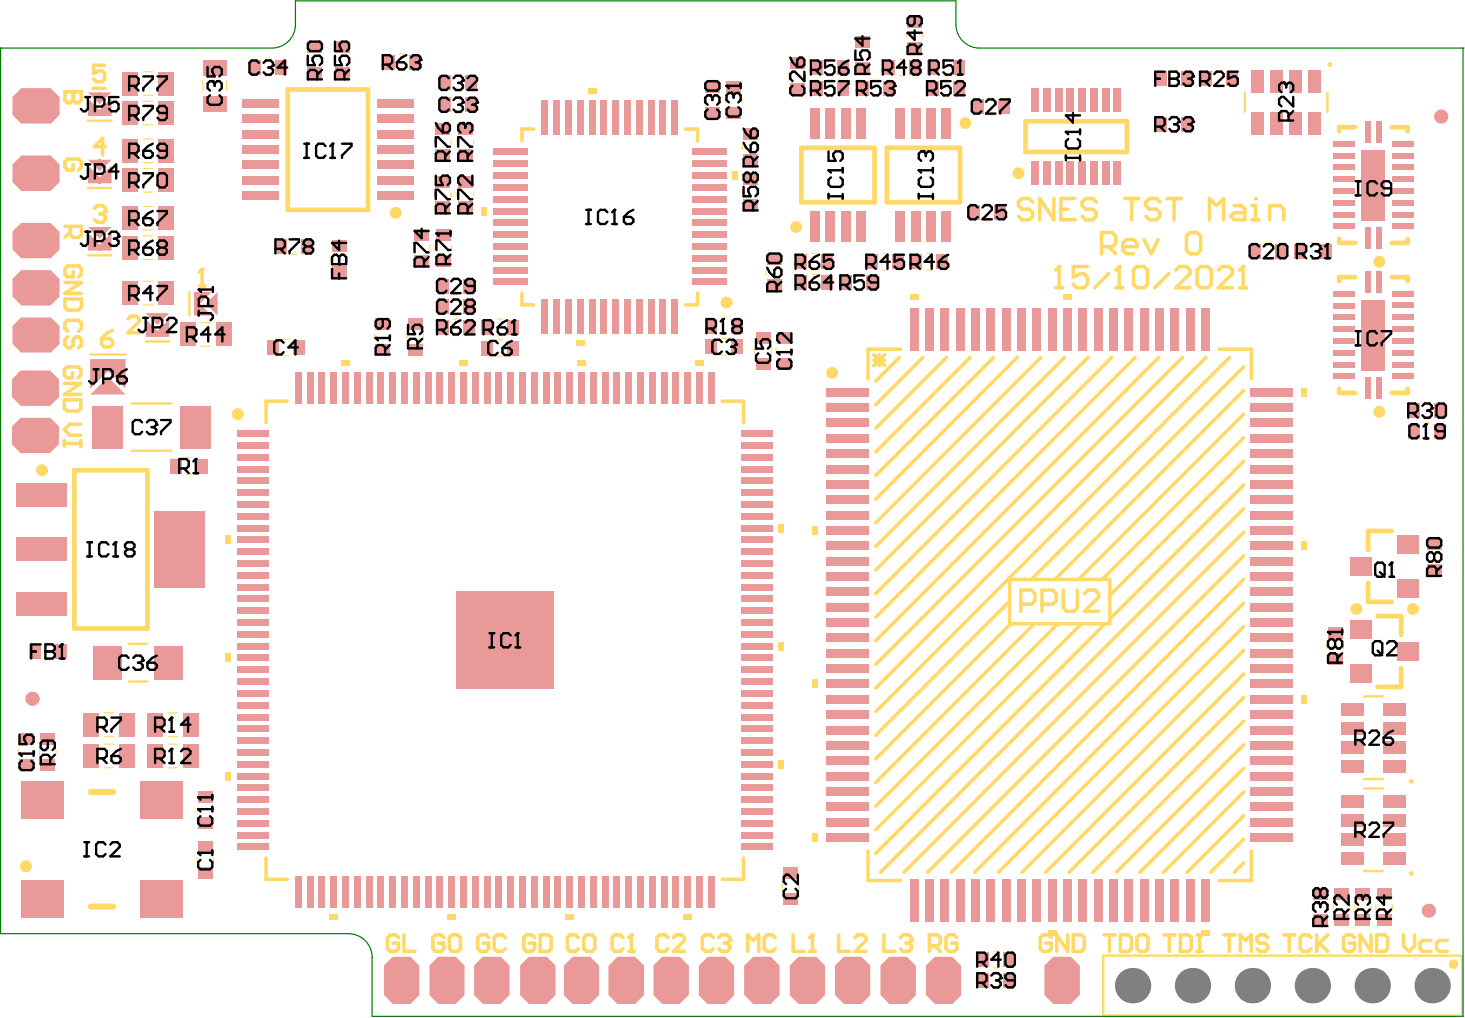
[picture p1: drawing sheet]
<svg xmlns="http://www.w3.org/2000/svg" width="207mm" height="144mm" viewBox="0 0 207 144" stroke-linecap="round" stroke-linejoin="round" font-family="sans-serif">
<g fill="#ea9999">
<path d="M12.7 50.7h5v4.1l-2.5-2.5-2.5 2.5z"/>
<path d="M15.2 53.2l2.5 2.5h-5z"/>
<path d="M20.6 45l1.6 1.7 1.7-1.7v2.5h-3.3z"/>
<path d="M20.6 44.2h3.3l-1.7 1.6z"/>
<path d="M12.4 23.4l1.7 1.6 1.6-1.6v2.5h-3.3z"/>
<path d="M12.4 22.5h3.3l-1.6 1.7z"/>
<path d="M12.4 13h3.3l-1.6 1.7z"/>
<path d="M12.4 13.9l1.7 1.6 1.6-1.6v2.5h-3.3z"/>
<path d="M30.7 41.2v3.3l-1.7-1.7z"/>
<path d="M27.4 41.2h2.5l-1.7 1.6 1.7 1.7h-2.5z"/>
<path d="M12.4 32h3.3l-1.6 1.7z"/>
<path d="M12.4 32.8l1.7 1.7 1.6-1.7v2.5h-3.3z"/>
</g>
<g fill="none" stroke="#ea9999" stroke-width="1">
<circle cx="203.4" cy="16.4" r=".5"/>
<circle cx="4.6" cy="98.5" r=".5"/>
<circle cx="201.6" cy="128.4" r=".5"/>
</g>
<g fill="#808080">
<circle cx="71.2" cy="90.3" r="5"/>
<circle cx="202.1" cy="139" r="2.5"/>
<circle cx="185.2" cy="139" r="2.5"/>
<circle cx="176.7" cy="139" r="2.5"/>
<circle cx="168.3" cy="139" r="2.5"/>
<circle cx="159.8" cy="139" r="2.5"/>
<circle cx="193.6" cy="139" r="2.5"/>
</g>
<g fill="#ea9999">
<path d="M116.6 56.9h6v1.2h-6z" fill-rule="evenodd"/>
<path d="M116.6 54.7h6v1.2h-6z" fill-rule="evenodd"/>
<path d="M116.6 59.1h6v1.1h-6z" fill-rule="evenodd"/>
<path d="M116.6 63.4h6v1.2h-6z" fill-rule="evenodd"/>
<path d="M116.6 61.2h6v1.2h-6z" fill-rule="evenodd"/>
<path d="M116.6 67.7h6v1.2h-6z" fill-rule="evenodd"/>
<path d="M116.6 65.6h6v1.1h-6z" fill-rule="evenodd"/>
<path d="M116.6 72.1h6v1.1h-6z" fill-rule="evenodd"/>
<path d="M116.6 69.9h6v1.2h-6z" fill-rule="evenodd"/>
<path d="M116.6 76.4h6v1.2h-6z" fill-rule="evenodd"/>
<path d="M116.6 74.2h6v1.2h-6z" fill-rule="evenodd"/>
<path d="M116.6 80.7h6v1.2h-6z" fill-rule="evenodd"/>
<path d="M116.6 78.6h6v1.1h-6z" fill-rule="evenodd"/>
<path d="M116.6 85.1h6v1.1h-6z" fill-rule="evenodd"/>
<path d="M116.6 82.9h6v1.2h-6z" fill-rule="evenodd"/>
<path d="M116.6 113.2h6v1.2h-6z" fill-rule="evenodd"/>
<path d="M116.6 115.4h6v1.1h-6z" fill-rule="evenodd"/>
<path d="M116.6 108.9h6v1.1h-6z" fill-rule="evenodd"/>
<path d="M116.6 111h6v1.2h-6z" fill-rule="evenodd"/>
<path d="M116.6 104.5h6v1.2h-6z" fill-rule="evenodd"/>
<path d="M116.6 106.7h6v1.2h-6z" fill-rule="evenodd"/>
<path d="M116.6 100.2h6v1.2h-6z" fill-rule="evenodd"/>
<path d="M116.6 102.4h6v1.1h-6z" fill-rule="evenodd"/>
<path d="M116.6 95.9h6v1.1h-6z" fill-rule="evenodd"/>
<path d="M116.6 98h6v1.2h-6z" fill-rule="evenodd"/>
<path d="M116.6 91.6h6v1.1h-6z" fill-rule="evenodd"/>
<path d="M116.6 93.7h6v1.2h-6z" fill-rule="evenodd"/>
<path d="M116.6 89.4h6v1.2h-6z" fill-rule="evenodd"/>
<path d="M116.6 87.2h6v1.2h-6z" fill-rule="evenodd"/>
<path d="M116.6 117.5h6v1.2h-6z" fill-rule="evenodd"/>
<path d="M160.9 124h1.1v6h-1.1z" fill-rule="evenodd"/>
<path d="M163 124h1.2v6h-1.2z" fill-rule="evenodd"/>
<path d="M167.3 124h1.2v6h-1.2z" fill-rule="evenodd"/>
<path d="M165.2 124h1.1v6h-1.1z" fill-rule="evenodd"/>
<path d="M169.5 124h1.2v6h-1.2z" fill-rule="evenodd"/>
<path d="M156.5 124h1.2v6h-1.2z" fill-rule="evenodd"/>
<path d="M158.7 124h1.2v6h-1.2z" fill-rule="evenodd"/>
<path d="M152.2 124h1.2v6h-1.2z" fill-rule="evenodd"/>
<path d="M154.4 124h1.1v6h-1.1z" fill-rule="evenodd"/>
<path d="M147.9 124h1.1v6h-1.1z" fill-rule="evenodd"/>
<path d="M150 124h1.2v6h-1.2z" fill-rule="evenodd"/>
<path d="M143.5 124h1.2v6h-1.2z" fill-rule="evenodd"/>
<path d="M145.7 124h1.2v6h-1.2z" fill-rule="evenodd"/>
<path d="M139.2 124h1.2v6h-1.2z" fill-rule="evenodd"/>
<path d="M141.4 124h1.1v6h-1.1z" fill-rule="evenodd"/>
<path d="M134.9 124h1.2v6h-1.2z" fill-rule="evenodd"/>
<path d="M137.1 124h1.1v6h-1.1z" fill-rule="evenodd"/>
<path d="M132.7 124h1.2v6h-1.2z" fill-rule="evenodd"/>
<path d="M128.4 124h1.2v6h-1.2z" fill-rule="evenodd"/>
<path d="M130.6 124h1.1v6h-1.1z" fill-rule="evenodd"/>
<path d="M167.3 43.4h1.2v6h-1.2z" fill-rule="evenodd"/>
<path d="M169.5 43.4h1.2v6h-1.2z" fill-rule="evenodd"/>
<path d="M165.2 43.4h1.1v6h-1.1z" fill-rule="evenodd"/>
<path d="M160.9 43.4h1.1v6h-1.1z" fill-rule="evenodd"/>
<path d="M163 43.4h1.2v6h-1.2z" fill-rule="evenodd"/>
<path d="M156.5 43.4h1.2v6h-1.2z" fill-rule="evenodd"/>
<path d="M158.7 43.4h1.2v6h-1.2z" fill-rule="evenodd"/>
<path d="M152.2 43.4h1.2v6h-1.2z" fill-rule="evenodd"/>
<path d="M154.4 43.4h1.1v6h-1.1z" fill-rule="evenodd"/>
<path d="M147.9 43.4h1.1v6h-1.1z" fill-rule="evenodd"/>
<path d="M150 43.4h1.2v6h-1.2z" fill-rule="evenodd"/>
<path d="M143.5 43.4h1.2v6h-1.2z" fill-rule="evenodd"/>
<path d="M145.7 43.4h1.2v6h-1.2z" fill-rule="evenodd"/>
<path d="M139.2 43.4h1.2v6h-1.2z" fill-rule="evenodd"/>
<path d="M141.4 43.4h1.1v6h-1.1z" fill-rule="evenodd"/>
<path d="M128.4 43.4h1.2v6h-1.2z" fill-rule="evenodd"/>
<path d="M132.7 43.4h1.2v6h-1.2z" fill-rule="evenodd"/>
<path d="M130.6 43.4h1.1v6h-1.1z" fill-rule="evenodd"/>
<path d="M134.9 43.4h1.2v6h-1.2z" fill-rule="evenodd"/>
<path d="M137.1 43.4h1.1v6h-1.1z" fill-rule="evenodd"/>
<path d="M176.5 54.7h6v1.2h-6z" fill-rule="evenodd"/>
<path d="M176.5 85.1h6v1.1h-6z" fill-rule="evenodd"/>
<path d="M176.5 82.9h6v1.2h-6z" fill-rule="evenodd"/>
<path d="M176.5 78.6h6v1.1h-6z" fill-rule="evenodd"/>
<path d="M176.5 80.7h6v1.2h-6z" fill-rule="evenodd"/>
<path d="M176.5 74.2h6v1.2h-6z" fill-rule="evenodd"/>
<path d="M176.5 76.4h6v1.2h-6z" fill-rule="evenodd"/>
<path d="M176.5 69.9h6v1.2h-6z" fill-rule="evenodd"/>
<path d="M176.5 72.1h6v1.1h-6z" fill-rule="evenodd"/>
<path d="M176.5 65.6h6v1.1h-6z" fill-rule="evenodd"/>
<path d="M176.5 67.7h6v1.2h-6z" fill-rule="evenodd"/>
<path d="M176.5 61.2h6v1.2h-6z" fill-rule="evenodd"/>
<path d="M176.5 63.4h6v1.2h-6z" fill-rule="evenodd"/>
<path d="M176.5 56.9h6v1.2h-6z" fill-rule="evenodd"/>
<path d="M176.5 59.1h6v1.1h-6z" fill-rule="evenodd"/>
<path d="M176.5 89.4h6v1.2h-6z" fill-rule="evenodd"/>
<path d="M176.5 87.2h6v1.2h-6z" fill-rule="evenodd"/>
<path d="M176.5 93.7h6v1.2h-6z" fill-rule="evenodd"/>
<path d="M176.5 91.6h6v1.1h-6z" fill-rule="evenodd"/>
<path d="M176.5 98h6v1.2h-6z" fill-rule="evenodd"/>
<path d="M176.5 95.9h6v1.1h-6z" fill-rule="evenodd"/>
<path d="M176.5 102.4h6v1.1h-6z" fill-rule="evenodd"/>
<path d="M176.5 100.2h6v1.2h-6z" fill-rule="evenodd"/>
<path d="M176.5 106.7h6v1.2h-6z" fill-rule="evenodd"/>
<path d="M176.5 104.5h6v1.2h-6z" fill-rule="evenodd"/>
<path d="M176.5 111h6v1.2h-6z" fill-rule="evenodd"/>
<path d="M176.5 108.9h6v1.1h-6z" fill-rule="evenodd"/>
<path d="M176.5 113.2h6v1.2h-6z" fill-rule="evenodd"/>
<path d="M176.5 117.5h6v1.2h-6z" fill-rule="evenodd"/>
<path d="M176.5 115.4h6v1.1h-6z" fill-rule="evenodd"/>
<path d="M145.5 22.8h1v3.3h-1z" fill-rule="evenodd"/>
<path d="M147.2 22.8h1v3.3h-1z" fill-rule="evenodd"/>
<path d="M148.9 22.8h1v3.3h-1z" fill-rule="evenodd"/>
<path d="M150.5 22.8h1v3.3h-1z" fill-rule="evenodd"/>
<path d="M152.2 22.8h1v3.3h-1z" fill-rule="evenodd"/>
<path d="M153.9 22.8h1v3.3h-1z" fill-rule="evenodd"/>
<path d="M155.5 22.8h1v3.3h-1z" fill-rule="evenodd"/>
<path d="M157.2 22.8h1v3.3h-1z" fill-rule="evenodd"/>
<path d="M145.5 12.4h1v3.4h-1z" fill-rule="evenodd"/>
<path d="M147.2 12.4h1v3.4h-1z" fill-rule="evenodd"/>
<path d="M148.9 12.4h1v3.4h-1z" fill-rule="evenodd"/>
<path d="M150.5 12.4h1v3.4h-1z" fill-rule="evenodd"/>
<path d="M152.2 12.4h1v3.4h-1z" fill-rule="evenodd"/>
<path d="M153.9 12.4h1v3.4h-1z" fill-rule="evenodd"/>
<path d="M155.5 12.4h1v3.4h-1z" fill-rule="evenodd"/>
<path d="M157.2 12.4h1v3.4h-1z" fill-rule="evenodd"/>
<path d="M120.8 15.2h1.4v4.3h-1.4z" fill-rule="evenodd"/>
<path d="M118.7 15.2h1.3v4.3h-1.3z" fill-rule="evenodd"/>
<path d="M116.5 15.2h1.3v4.3h-1.3z" fill-rule="evenodd"/>
<path d="M114.3 15.2h1.4v4.3h-1.4z" fill-rule="evenodd"/>
<path d="M120.8 29.8h1.4v4.4h-1.4z" fill-rule="evenodd"/>
<path d="M118.7 29.8h1.3v4.4h-1.3z" fill-rule="evenodd"/>
<path d="M116.5 29.8h1.3v4.4h-1.3z" fill-rule="evenodd"/>
<path d="M114.3 29.8h1.4v4.4h-1.4z" fill-rule="evenodd"/>
<path d="M189.2 112.1h3.2v1.9h-3.2z" fill-rule="evenodd"/>
<path d="M189.2 114.8h3.2v1.8h-3.2z" fill-rule="evenodd"/>
<path d="M189.2 117.5h3.2v1.8h-3.2z" fill-rule="evenodd"/>
<path d="M189.2 120.1h3.2v1.8h-3.2z" fill-rule="evenodd"/>
<path d="M195.2 112.1h3.2v1.9h-3.2z" fill-rule="evenodd"/>
<path d="M195.2 114.8h3.2v1.8h-3.2z" fill-rule="evenodd"/>
<path d="M195.2 117.5h3.2v1.8h-3.2z" fill-rule="evenodd"/>
<path d="M195.2 120.1h3.2v1.8h-3.2z" fill-rule="evenodd"/>
<path d="M53.3 27h5.1v1.2h-5.1z" fill-rule="evenodd"/>
<path d="M53.3 24.9h5.1v1.1h-5.1z" fill-rule="evenodd"/>
<path d="M53.3 22.7h5.1v1.2h-5.1z" fill-rule="evenodd"/>
<path d="M53.3 20.5h5.1v1.2h-5.1z" fill-rule="evenodd"/>
<path d="M53.3 18.4h5.1v1.1h-5.1z" fill-rule="evenodd"/>
<path d="M53.3 16.2h5.1v1.2h-5.1z" fill-rule="evenodd"/>
<path d="M53.3 14h5.1v1.2h-5.1z" fill-rule="evenodd"/>
<path d="M34.1 27h5.2v1.2h-5.2z" fill-rule="evenodd"/>
<path d="M34.1 24.9h5.2v1.1h-5.2z" fill-rule="evenodd"/>
<path d="M34.1 22.7h5.2v1.2h-5.2z" fill-rule="evenodd"/>
<path d="M34.1 20.5h5.2v1.2h-5.2z" fill-rule="evenodd"/>
<path d="M34.1 18.4h5.2v1.1h-5.2z" fill-rule="evenodd"/>
<path d="M34.1 16.2h5.2v1.2h-5.2z" fill-rule="evenodd"/>
<path d="M34.1 14h5.2v1.2h-5.2z" fill-rule="evenodd"/>
<path d="M97.6 22.6h4.9v1h-4.9z" fill-rule="evenodd"/>
<path d="M97.6 24.3h4.9v.9h-4.9z" fill-rule="evenodd"/>
<path d="M97.6 21h4.9v.9h-4.9z" fill-rule="evenodd"/>
<path d="M97.6 26h4.9v.9h-4.9z" fill-rule="evenodd"/>
<path d="M97.6 27.6h4.9v1h-4.9z" fill-rule="evenodd"/>
<path d="M97.6 29.3h4.9v.9h-4.9z" fill-rule="evenodd"/>
<path d="M93.1 14.1h.9v4.9h-.9z" fill-rule="evenodd"/>
<path d="M94.7 14.1h1v4.9h-1z" fill-rule="evenodd"/>
<path d="M89.7 14.1h1v4.9h-1z" fill-rule="evenodd"/>
<path d="M91.4 14.1h.9v4.9h-.9z" fill-rule="evenodd"/>
<path d="M88.1 14.1h.9v4.9h-.9z" fill-rule="evenodd"/>
<path d="M86.4 14.1h.9v4.9h-.9z" fill-rule="evenodd"/>
<path d="M97.6 31h4.9v.9h-4.9z" fill-rule="evenodd"/>
<path d="M97.6 34.3h4.9v.9h-4.9z" fill-rule="evenodd"/>
<path d="M97.6 36h4.9v.9h-4.9z" fill-rule="evenodd"/>
<path d="M97.6 32.6h4.9v1h-4.9z" fill-rule="evenodd"/>
<path d="M97.6 37.6h4.9v1h-4.9z" fill-rule="evenodd"/>
<path d="M97.6 39.3h4.9v.9h-4.9z" fill-rule="evenodd"/>
<path d="M93.1 42.2h.9v4.9h-.9z" fill-rule="evenodd"/>
<path d="M94.7 42.2h1v4.9h-1z" fill-rule="evenodd"/>
<path d="M89.7 42.2h1v4.9h-1z" fill-rule="evenodd"/>
<path d="M91.4 42.2h.9v4.9h-.9z" fill-rule="evenodd"/>
<path d="M88.1 42.2h.9v4.9h-.9z" fill-rule="evenodd"/>
<path d="M86.4 42.2h.9v4.9h-.9z" fill-rule="evenodd"/>
<path d="M83.1 14.1h.9v4.9h-.9z" fill-rule="evenodd"/>
<path d="M84.7 14.1h1v4.9h-1z" fill-rule="evenodd"/>
<path d="M79.8 14.1h.9v4.9h-.9z" fill-rule="evenodd"/>
<path d="M81.4 14.1h.9v4.9h-.9z" fill-rule="evenodd"/>
<path d="M78.1 14.1h.9v4.9h-.9z" fill-rule="evenodd"/>
<path d="M76.4 14.1h1v4.9h-1z" fill-rule="evenodd"/>
<path d="M69.6 21h4.8v.9h-4.8z" fill-rule="evenodd"/>
<path d="M69.6 24.3h4.8v.9h-4.8z" fill-rule="evenodd"/>
<path d="M69.6 26h4.8v.9h-4.8z" fill-rule="evenodd"/>
<path d="M69.6 22.6h4.8v1h-4.8z" fill-rule="evenodd"/>
<path d="M69.6 27.6h4.8v1h-4.8z" fill-rule="evenodd"/>
<path d="M69.6 29.3h4.8v.9h-4.8z" fill-rule="evenodd"/>
<path d="M83.1 42.2h.9v4.9h-.9z" fill-rule="evenodd"/>
<path d="M84.7 42.2h1v4.9h-1z" fill-rule="evenodd"/>
<path d="M79.8 42.2h.9v4.9h-.9z" fill-rule="evenodd"/>
<path d="M81.4 42.2h.9v4.9h-.9z" fill-rule="evenodd"/>
<path d="M78.1 42.2h.9v4.9h-.9z" fill-rule="evenodd"/>
<path d="M76.4 42.2h1v4.9h-1z" fill-rule="evenodd"/>
<path d="M69.6 31h4.8v.9h-4.8z" fill-rule="evenodd"/>
<path d="M69.6 34.3h4.8v.9h-4.8z" fill-rule="evenodd"/>
<path d="M69.6 36h4.8v.9h-4.8z" fill-rule="evenodd"/>
<path d="M69.6 32.6h4.8v1h-4.8z" fill-rule="evenodd"/>
<path d="M69.6 37.6h4.8v1h-4.8z" fill-rule="evenodd"/>
<path d="M69.6 39.3h4.8v.9h-4.8z" fill-rule="evenodd"/>
<path d="M13.1 91.1h4v4.7h-4z" fill-rule="evenodd"/>
<path d="M21.8 91.1h4v4.7h-4z" fill-rule="evenodd"/>
<path d="M13.1 57.2h4.3v6h-4.3z" fill-rule="evenodd"/>
<path d="M25.4 57.2h4.3v6h-4.3z" fill-rule="evenodd"/>
<path d="M21.8 72.1h7.2v10.8h-7.2z" fill-rule="evenodd"/>
<path d="M2.3 68.2h7.2v3.3h-7.2z" fill-rule="evenodd"/>
<path d="M2.3 83.5h7.2v3.3h-7.2z" fill-rule="evenodd"/>
<path d="M2.3 75.8h7.2v3.3h-7.2z" fill-rule="evenodd"/>
<path d="M15.1 54.5h.3v.3h-.3z" fill-rule="evenodd"/>
<path d="M15.1 50.7h.3v.3h-.3z" fill-rule="evenodd"/>
<path d="M22.4 39.7h2.1v3.3h-2.1z" fill-rule="evenodd"/>
<path d="M17.2 39.7h2.2v3.3h-2.2z" fill-rule="evenodd"/>
<path d="M22.1 44.2h.3v.3h-.3z" fill-rule="evenodd"/>
<path d="M22.1 47.2h.3v.3h-.3z" fill-rule="evenodd"/>
<path d="M28.6 8.4h3.4v2.2h-3.4z" fill-rule="evenodd"/>
<path d="M28.6 13.6h3.4v2.2h-3.4z" fill-rule="evenodd"/>
<path d="M2.9 110.1h6v5.4h-6z" fill-rule="evenodd"/>
<path d="M19.9 110.1h5.9v5.4h-5.9z" fill-rule="evenodd"/>
<path d="M2.9 124.1h6v5.3h-6z" fill-rule="evenodd"/>
<path d="M19.9 124.1h5.9v5.3h-5.9z" fill-rule="evenodd"/>
<path d="M104.5 60.7h4.5v.9h-4.5z" fill-rule="evenodd"/>
<path d="M104.5 62.4h4.5v.9h-4.5z" fill-rule="evenodd"/>
<path d="M99.9 52.5h.9v4.5h-.9z" fill-rule="evenodd"/>
<path d="M104.5 67.4h4.5v.9h-4.5z" fill-rule="evenodd"/>
<path d="M104.5 69h4.5v1h-4.5z" fill-rule="evenodd"/>
<path d="M104.5 65.7h4.5v.9h-4.5z" fill-rule="evenodd"/>
<path d="M104.5 72.4h4.5v.9h-4.5z" fill-rule="evenodd"/>
<path d="M104.5 74h4.5v.9h-4.5z" fill-rule="evenodd"/>
<path d="M104.5 70.7h4.5v.9h-4.5z" fill-rule="evenodd"/>
<path d="M104.5 64h4.5v1h-4.5z" fill-rule="evenodd"/>
<path d="M104.5 77.3h4.5v1h-4.5z" fill-rule="evenodd"/>
<path d="M104.5 75.7h4.5v.9h-4.5z" fill-rule="evenodd"/>
<path d="M104.5 82.3h4.5v1h-4.5z" fill-rule="evenodd"/>
<path d="M104.5 84h4.5v.9h-4.5z" fill-rule="evenodd"/>
<path d="M104.5 80.7h4.5v.9h-4.5z" fill-rule="evenodd"/>
<path d="M104.5 87.3h4.5v1h-4.5z" fill-rule="evenodd"/>
<path d="M104.5 89h4.5v.9h-4.5z" fill-rule="evenodd"/>
<path d="M104.5 85.7h4.5v.9h-4.5z" fill-rule="evenodd"/>
<path d="M104.5 79h4.5v.9h-4.5z" fill-rule="evenodd"/>
<path d="M93.2 52.5h1v4.5h-1z" fill-rule="evenodd"/>
<path d="M94.9 52.5h.9v4.5h-.9z" fill-rule="evenodd"/>
<path d="M91.6 52.5h.9v4.5h-.9z" fill-rule="evenodd"/>
<path d="M98.2 52.5h1v4.5h-1z" fill-rule="evenodd"/>
<path d="M96.6 52.5h.9v4.5h-.9z" fill-rule="evenodd"/>
<path d="M83.2 52.5h1v4.5h-1z" fill-rule="evenodd"/>
<path d="M84.9 52.5h.9v4.5h-.9z" fill-rule="evenodd"/>
<path d="M81.6 52.5h.9v4.5h-.9z" fill-rule="evenodd"/>
<path d="M88.2 52.5h1v4.5h-1z" fill-rule="evenodd"/>
<path d="M89.9 52.5h.9v4.5h-.9z" fill-rule="evenodd"/>
<path d="M86.6 52.5h.9v4.5h-.9z" fill-rule="evenodd"/>
<path d="M78.3 52.5h.9v4.5h-.9z" fill-rule="evenodd"/>
<path d="M79.9 52.5h1v4.5h-1z" fill-rule="evenodd"/>
<path d="M76.6 52.5h.9v4.5h-.9z" fill-rule="evenodd"/>
<path d="M73.3 52.5h.9v4.5h-.9z" fill-rule="evenodd"/>
<path d="M74.9 52.5h1v4.5h-1z" fill-rule="evenodd"/>
<path d="M71.6 52.5h.9v4.5h-.9z" fill-rule="evenodd"/>
<path d="M104.5 92.3h4.5v1h-4.5z" fill-rule="evenodd"/>
<path d="M104.5 90.7h4.5v.9h-4.5z" fill-rule="evenodd"/>
<path d="M104.5 94h4.5v.9h-4.5z" fill-rule="evenodd"/>
<path d="M104.5 99h4.5v.9h-4.5z" fill-rule="evenodd"/>
<path d="M104.5 100.7h4.5v.9h-4.5z" fill-rule="evenodd"/>
<path d="M104.5 97.3h4.5v1h-4.5z" fill-rule="evenodd"/>
<path d="M104.5 104h4.5v.9h-4.5z" fill-rule="evenodd"/>
<path d="M104.5 105.7h4.5v.9h-4.5z" fill-rule="evenodd"/>
<path d="M104.5 102.3h4.5v1h-4.5z" fill-rule="evenodd"/>
<path d="M104.5 95.7h4.5v.9h-4.5z" fill-rule="evenodd"/>
<path d="M104.5 109h4.5v.9h-4.5z" fill-rule="evenodd"/>
<path d="M104.5 107.3h4.5v1h-4.5z" fill-rule="evenodd"/>
<path d="M104.5 112.3h4.5v1h-4.5z" fill-rule="evenodd"/>
<path d="M104.5 114h4.5v.9h-4.5z" fill-rule="evenodd"/>
<path d="M104.5 110.7h4.5v.9h-4.5z" fill-rule="evenodd"/>
<path d="M104.5 117.3h4.5v.9h-4.5z" fill-rule="evenodd"/>
<path d="M104.5 119h4.5v.9h-4.5z" fill-rule="evenodd"/>
<path d="M104.5 115.7h4.5v.9h-4.5z" fill-rule="evenodd"/>
<path d="M99.9 123.6h.9v4.5h-.9z" fill-rule="evenodd"/>
<path d="M93.2 123.6h1v4.5h-1z" fill-rule="evenodd"/>
<path d="M94.9 123.6h.9v4.5h-.9z" fill-rule="evenodd"/>
<path d="M91.6 123.6h.9v4.5h-.9z" fill-rule="evenodd"/>
<path d="M98.2 123.6h1v4.5h-1z" fill-rule="evenodd"/>
<path d="M96.6 123.6h.9v4.5h-.9z" fill-rule="evenodd"/>
<path d="M83.2 123.6h1v4.5h-1z" fill-rule="evenodd"/>
<path d="M84.9 123.6h.9v4.5h-.9z" fill-rule="evenodd"/>
<path d="M81.6 123.6h.9v4.5h-.9z" fill-rule="evenodd"/>
<path d="M88.2 123.6h1v4.5h-1z" fill-rule="evenodd"/>
<path d="M89.9 123.6h.9v4.5h-.9z" fill-rule="evenodd"/>
<path d="M86.6 123.6h.9v4.5h-.9z" fill-rule="evenodd"/>
<path d="M78.3 123.6h.9v4.5h-.9z" fill-rule="evenodd"/>
<path d="M79.9 123.6h1v4.5h-1z" fill-rule="evenodd"/>
<path d="M76.6 123.6h.9v4.5h-.9z" fill-rule="evenodd"/>
<path d="M73.3 123.6h.9v4.5h-.9z" fill-rule="evenodd"/>
<path d="M74.9 123.6h1v4.5h-1z" fill-rule="evenodd"/>
<path d="M71.6 123.6h.9v4.5h-.9z" fill-rule="evenodd"/>
<path d="M63.3 52.5h.9v4.5h-.9z" fill-rule="evenodd"/>
<path d="M64.9 52.5h1v4.5h-1z" fill-rule="evenodd"/>
<path d="M61.6 52.5h.9v4.5h-.9z" fill-rule="evenodd"/>
<path d="M68.3 52.5h.9v4.5h-.9z" fill-rule="evenodd"/>
<path d="M69.9 52.5h1v4.5h-1z" fill-rule="evenodd"/>
<path d="M66.6 52.5h.9v4.5h-.9z" fill-rule="evenodd"/>
<path d="M53.3 52.5h.9v4.5h-.9z" fill-rule="evenodd"/>
<path d="M55 52.5h.9v4.5h-.9z" fill-rule="evenodd"/>
<path d="M51.6 52.5h1v4.5h-1z" fill-rule="evenodd"/>
<path d="M58.3 52.5h.9v4.5h-.9z" fill-rule="evenodd"/>
<path d="M59.9 52.5h1v4.5h-1z" fill-rule="evenodd"/>
<path d="M56.6 52.5h1v4.5h-1z" fill-rule="evenodd"/>
<path d="M50 52.5h.9v4.5h-.9z" fill-rule="evenodd"/>
<path d="M48.3 52.5h.9v4.5h-.9z" fill-rule="evenodd"/>
<path d="M43.3 52.5h.9v4.5h-.9z" fill-rule="evenodd"/>
<path d="M45 52.5h.9v4.5h-.9z" fill-rule="evenodd"/>
<path d="M41.6 52.5h1v4.5h-1z" fill-rule="evenodd"/>
<path d="M46.6 52.5h1v4.5h-1z" fill-rule="evenodd"/>
<path d="M33.5 67.4h4.5v.9h-4.5z" fill-rule="evenodd"/>
<path d="M33.5 60.7h4.5v.9h-4.5z" fill-rule="evenodd"/>
<path d="M33.5 62.4h4.5v.9h-4.5z" fill-rule="evenodd"/>
<path d="M33.5 64h4.5v1h-4.5z" fill-rule="evenodd"/>
<path d="M33.5 69h4.5v1h-4.5z" fill-rule="evenodd"/>
<path d="M33.5 70.7h4.5v.9h-4.5z" fill-rule="evenodd"/>
<path d="M33.5 65.7h4.5v.9h-4.5z" fill-rule="evenodd"/>
<path d="M33.5 74h4.5v.9h-4.5z" fill-rule="evenodd"/>
<path d="M33.5 75.7h4.5v.9h-4.5z" fill-rule="evenodd"/>
<path d="M33.5 72.4h4.5v.9h-4.5z" fill-rule="evenodd"/>
<path d="M33.5 79h4.5v.9h-4.5z" fill-rule="evenodd"/>
<path d="M33.5 77.3h4.5v1h-4.5z" fill-rule="evenodd"/>
<path d="M33.5 82.3h4.5v1h-4.5z" fill-rule="evenodd"/>
<path d="M33.5 84h4.5v.9h-4.5z" fill-rule="evenodd"/>
<path d="M33.5 80.7h4.5v.9h-4.5z" fill-rule="evenodd"/>
<path d="M33.5 87.3h4.5v1h-4.5z" fill-rule="evenodd"/>
<path d="M33.5 89h4.5v.9h-4.5z" fill-rule="evenodd"/>
<path d="M33.5 85.7h4.5v.9h-4.5z" fill-rule="evenodd"/>
<path d="M64.3 83.4h13.8v13.8h-13.8z" fill-rule="evenodd"/>
<path d="M63.3 123.6h.9v4.5h-.9z" fill-rule="evenodd"/>
<path d="M64.9 123.6h1v4.5h-1z" fill-rule="evenodd"/>
<path d="M61.6 123.6h.9v4.5h-.9z" fill-rule="evenodd"/>
<path d="M68.3 123.6h.9v4.5h-.9z" fill-rule="evenodd"/>
<path d="M69.9 123.6h1v4.5h-1z" fill-rule="evenodd"/>
<path d="M66.6 123.6h.9v4.5h-.9z" fill-rule="evenodd"/>
<path d="M56.6 123.6h1v4.5h-1z" fill-rule="evenodd"/>
<path d="M58.3 123.6h.9v4.5h-.9z" fill-rule="evenodd"/>
<path d="M55 123.6h.9v4.5h-.9z" fill-rule="evenodd"/>
<path d="M59.9 123.6h1v4.5h-1z" fill-rule="evenodd"/>
<path d="M51.6 123.6h1v4.5h-1z" fill-rule="evenodd"/>
<path d="M53.3 123.6h.9v4.5h-.9z" fill-rule="evenodd"/>
<path d="M50 123.6h.9v4.5h-.9z" fill-rule="evenodd"/>
<path d="M43.3 123.6h.9v4.5h-.9z" fill-rule="evenodd"/>
<path d="M45 123.6h.9v4.5h-.9z" fill-rule="evenodd"/>
<path d="M41.6 123.6h1v4.5h-1z" fill-rule="evenodd"/>
<path d="M48.3 123.6h.9v4.5h-.9z" fill-rule="evenodd"/>
<path d="M46.6 123.6h1v4.5h-1z" fill-rule="evenodd"/>
<path d="M33.5 92.3h4.5v1h-4.5z" fill-rule="evenodd"/>
<path d="M33.5 94h4.5v.9h-4.5z" fill-rule="evenodd"/>
<path d="M33.5 90.7h4.5v.9h-4.5z" fill-rule="evenodd"/>
<path d="M33.5 99h4.5v.9h-4.5z" fill-rule="evenodd"/>
<path d="M33.5 100.7h4.5v.9h-4.5z" fill-rule="evenodd"/>
<path d="M33.5 97.3h4.5v1h-4.5z" fill-rule="evenodd"/>
<path d="M33.5 104h4.5v.9h-4.5z" fill-rule="evenodd"/>
<path d="M33.5 105.7h4.5v.9h-4.5z" fill-rule="evenodd"/>
<path d="M33.5 102.3h4.5v1h-4.5z" fill-rule="evenodd"/>
<path d="M33.5 95.7h4.5v.9h-4.5z" fill-rule="evenodd"/>
<path d="M33.5 109h4.5v.9h-4.5z" fill-rule="evenodd"/>
<path d="M33.5 107.3h4.5v1h-4.5z" fill-rule="evenodd"/>
<path d="M33.5 112.3h4.5v1h-4.5z" fill-rule="evenodd"/>
<path d="M33.5 114h4.5v.9h-4.5z" fill-rule="evenodd"/>
<path d="M33.5 110.7h4.5v.9h-4.5z" fill-rule="evenodd"/>
<path d="M33.5 117.3h4.5v.9h-4.5z" fill-rule="evenodd"/>
<path d="M33.5 119h4.5v.9h-4.5z" fill-rule="evenodd"/>
<path d="M33.5 115.7h4.5v.9h-4.5z" fill-rule="evenodd"/>
<path d="M196.5 31.5h3v.8h-3z" fill-rule="evenodd"/>
<path d="M196.5 29.8h3v.9h-3z" fill-rule="evenodd"/>
<path d="M196.5 28.2h3v.8h-3z" fill-rule="evenodd"/>
<path d="M196.5 26.5h3v.8h-3z" fill-rule="evenodd"/>
<path d="M196.5 24.9h3v.8h-3z" fill-rule="evenodd"/>
<path d="M196.5 23.2h3v.8h-3z" fill-rule="evenodd"/>
<path d="M196.5 21.5h3v.9h-3z" fill-rule="evenodd"/>
<path d="M196.5 19.9h3v.8h-3z" fill-rule="evenodd"/>
<path d="M194.2 17.1h.9v3h-.9z" fill-rule="evenodd"/>
<path d="M192.6 17.1h.8v3h-.8z" fill-rule="evenodd"/>
<path d="M188.1 19.9h3v.8h-3z" fill-rule="evenodd"/>
<path d="M188.1 21.5h3v.9h-3z" fill-rule="evenodd"/>
<path d="M188.1 23.2h3v.8h-3z" fill-rule="evenodd"/>
<path d="M188.1 24.9h3v.8h-3z" fill-rule="evenodd"/>
<path d="M188.1 26.5h3v.8h-3z" fill-rule="evenodd"/>
<path d="M188.1 28.2h3v.8h-3z" fill-rule="evenodd"/>
<path d="M188.1 29.8h3v.9h-3z" fill-rule="evenodd"/>
<path d="M194.2 32.1h.9v3h-.9z" fill-rule="evenodd"/>
<path d="M192.1 21.1h3.4v10h-3.4z" fill-rule="evenodd"/>
<path d="M192.6 32.1h.8v3h-.8z" fill-rule="evenodd"/>
<path d="M188.1 31.5h3v.8h-3z" fill-rule="evenodd"/>
<path d="M74.6 134.9h2.5l1.3 1.3v4.2l-1.3 1.2h-2.5l-1.2-1.2v-4.2z" fill-rule="evenodd"/>
<path d="M5.7 107.1h2v1.7h-2z" fill-rule="evenodd"/>
<path d="M5.7 103.5h2v1.6h-2z" fill-rule="evenodd"/>
<path d="M190.6 87.4h3v2.7h-3z" fill-rule="evenodd"/>
<path d="M190.6 93.7h3v2.7h-3z" fill-rule="evenodd"/>
<path d="M197.2 90.6h3v2.6h-3z" fill-rule="evenodd"/>
<path d="M197.2 81.7h3v2.7h-3z" fill-rule="evenodd"/>
<path d="M197.2 75.4h3v2.7h-3z" fill-rule="evenodd"/>
<path d="M190.6 78.6h3v2.6h-3z" fill-rule="evenodd"/>
<path d="M106.7 46.8h2v1.7h-2z" fill-rule="evenodd"/>
<path d="M106.7 50.5h2v1.7h-2z" fill-rule="evenodd"/>
<path d="M109.7 46.8h2v1.7h-2z" fill-rule="evenodd"/>
<path d="M109.7 50.5h2v1.7h-2z" fill-rule="evenodd"/>
<path d="M169.3 10.1h1.7v2h-1.7z" fill-rule="evenodd"/>
<path d="M173 10.1h1.7v2h-1.7z" fill-rule="evenodd"/>
<path d="M99.5 47.9h1.7v2h-1.7z" fill-rule="evenodd"/>
<path d="M103.2 47.9h1.6v2h-1.6z" fill-rule="evenodd"/>
<path d="M67.9 48.1h1.7v2h-1.7z" fill-rule="evenodd"/>
<path d="M71.6 48.1h1.6v2h-1.6z" fill-rule="evenodd"/>
<path d="M198.7 59.8h1.7v2h-1.7z" fill-rule="evenodd"/>
<path d="M202.4 59.8h1.6v2h-1.6z" fill-rule="evenodd"/>
<path d="M136.6 28.9h1.7v2h-1.7z" fill-rule="evenodd"/>
<path d="M140.3 28.9h1.7v2h-1.7z" fill-rule="evenodd"/>
<path d="M61.7 42.3h1.6v2h-1.6z" fill-rule="evenodd"/>
<path d="M65.3 42.3h1.7v2h-1.7z" fill-rule="evenodd"/>
<path d="M61.7 39.3h1.6v2h-1.6z" fill-rule="evenodd"/>
<path d="M65.3 39.3h1.7v2h-1.7z" fill-rule="evenodd"/>
<path d="M62 10.7h1.7v2h-1.7z" fill-rule="evenodd"/>
<path d="M65.7 10.7h1.6v2h-1.6z" fill-rule="evenodd"/>
<path d="M62 13.8h1.7v2h-1.7z" fill-rule="evenodd"/>
<path d="M65.7 13.8h1.6v2h-1.6z" fill-rule="evenodd"/>
<path d="M24 64.7h1.6v2h-1.6z" fill-rule="evenodd"/>
<path d="M27.6 64.7h1.7v2h-1.7z" fill-rule="evenodd"/>
<path d="M99.5 45h1.7v2h-1.7z" fill-rule="evenodd"/>
<path d="M103.2 45h1.6v2h-1.6z" fill-rule="evenodd"/>
<path d="M198.7 56.9h1.7v2h-1.7z" fill-rule="evenodd"/>
<path d="M202.4 56.9h1.6v2h-1.6z" fill-rule="evenodd"/>
<path d="M182.7 34.4h1.6v2h-1.6z" fill-rule="evenodd"/>
<path d="M186.3 34.4h1.7v2h-1.7z" fill-rule="evenodd"/>
<path d="M122.2 35.9h1.7v2h-1.7z" fill-rule="evenodd"/>
<path d="M125.9 35.9h1.7v2h-1.7z" fill-rule="evenodd"/>
<path d="M130.8 11.4h1.7v2h-1.7z" fill-rule="evenodd"/>
<path d="M134.5 11.4h1.6v2h-1.6z" fill-rule="evenodd"/>
<path d="M120.9 11.4h1.7v2h-1.7z" fill-rule="evenodd"/>
<path d="M124.6 11.4h1.6v2h-1.6z" fill-rule="evenodd"/>
<path d="M114.4 8.5h1.7v2h-1.7z" fill-rule="evenodd"/>
<path d="M118.1 8.5h1.6v2h-1.6z" fill-rule="evenodd"/>
<path d="M114.4 11.4h1.7v2h-1.7z" fill-rule="evenodd"/>
<path d="M118.1 11.4h1.6v2h-1.6z" fill-rule="evenodd"/>
<path d="M118.6 38.8h1.6v2h-1.6z" fill-rule="evenodd"/>
<path d="M122.2 38.8h1.7v2h-1.7z" fill-rule="evenodd"/>
<path d="M16.9 105h2.2v3.3h-2.2z" fill-rule="evenodd"/>
<path d="M11.7 105h2.2v3.3h-2.2z" fill-rule="evenodd"/>
<path d="M16.9 100.5h2.2v3.4h-2.2z" fill-rule="evenodd"/>
<path d="M11.7 100.5h2.2v3.4h-2.2z" fill-rule="evenodd"/>
<path d="M25.9 105h2.1v3.3h-2.1z" fill-rule="evenodd"/>
<path d="M20.7 105h2.2v3.3h-2.2z" fill-rule="evenodd"/>
<path d="M25.9 100.5h2.1v3.4h-2.1z" fill-rule="evenodd"/>
<path d="M20.7 100.5h2.2v3.4h-2.2z" fill-rule="evenodd"/>
<path d="M195.2 107.1h3.2v1.9h-3.2z" fill-rule="evenodd"/>
<path d="M195.2 104.5h3.2v1.8h-3.2z" fill-rule="evenodd"/>
<path d="M195.2 101.8h3.2v1.8h-3.2z" fill-rule="evenodd"/>
<path d="M195.2 99.1h3.2v1.9h-3.2z" fill-rule="evenodd"/>
<path d="M189.2 107.1h3.2v1.9h-3.2z" fill-rule="evenodd"/>
<path d="M189.2 104.5h3.2v1.8h-3.2z" fill-rule="evenodd"/>
<path d="M189.2 101.8h3.2v1.8h-3.2z" fill-rule="evenodd"/>
<path d="M189.2 99.1h3.2v1.9h-3.2z" fill-rule="evenodd"/>
<path d="M184.6 9.9h1.8v3.1h-1.8z" fill-rule="evenodd"/>
<path d="M181.9 9.9h1.8v3.1h-1.8z" fill-rule="evenodd"/>
<path d="M179.2 9.9h1.9v3.1h-1.9z" fill-rule="evenodd"/>
<path d="M176.6 9.9h1.8v3.1h-1.8z" fill-rule="evenodd"/>
<path d="M184.6 15.9h1.8v3.1h-1.8z" fill-rule="evenodd"/>
<path d="M181.9 15.9h1.8v3.1h-1.8z" fill-rule="evenodd"/>
<path d="M179.2 15.9h1.9v3.1h-1.9z" fill-rule="evenodd"/>
<path d="M176.6 15.9h1.8v3.1h-1.8z" fill-rule="evenodd"/>
<path d="M61.7 45.2h1.6v2h-1.6z" fill-rule="evenodd"/>
<path d="M65.3 45.2h1.7v2h-1.7z" fill-rule="evenodd"/>
<path d="M42.5 33.8h1.7v2h-1.7z" fill-rule="evenodd"/>
<path d="M38.9 33.8h1.6v2h-1.6z" fill-rule="evenodd"/>
<path d="M201.4 79.6h2v1.6h-2z" fill-rule="evenodd"/>
<path d="M201.4 75.9h2v1.7h-2z" fill-rule="evenodd"/>
<path d="M120.7 5.1h2v1.7h-2z" fill-rule="evenodd"/>
<path d="M120.7 8.8h2v1.6h-2z" fill-rule="evenodd"/>
<path d="M166.7 10.1h1.6v2h-1.6z" fill-rule="evenodd"/>
<path d="M163 10.1h1.7v2h-1.7z" fill-rule="evenodd"/>
<path d="M163 16.5h1.7v2h-1.7z" fill-rule="evenodd"/>
<path d="M166.7 16.5h1.6v2h-1.6z" fill-rule="evenodd"/>
<path d="M41.4 48h1.6v2h-1.6z" fill-rule="evenodd"/>
<path d="M37.7 48h1.7v2h-1.7z" fill-rule="evenodd"/>
<path d="M128.5 35.9h1.6v2h-1.6z" fill-rule="evenodd"/>
<path d="M132.1 35.9h1.7v2h-1.7z" fill-rule="evenodd"/>
<path d="M132.9 15.2h1.3v4.3h-1.3z" fill-rule="evenodd"/>
<path d="M130.7 15.2h1.4v4.3h-1.4z" fill-rule="evenodd"/>
<path d="M128.6 15.2h1.3v4.3h-1.3z" fill-rule="evenodd"/>
<path d="M126.4 15.2h1.3v4.3h-1.3z" fill-rule="evenodd"/>
<path d="M132.9 29.8h1.3v4.4h-1.3z" fill-rule="evenodd"/>
<path d="M130.7 29.8h1.4v4.4h-1.4z" fill-rule="evenodd"/>
<path d="M128.6 29.8h1.3v4.4h-1.3z" fill-rule="evenodd"/>
<path d="M126.4 29.8h1.3v4.4h-1.3z" fill-rule="evenodd"/>
<path d="M13.9 22.5h.3v.4h-.3z" fill-rule="evenodd"/>
<path d="M13.9 25.5h.3v.4h-.3z" fill-rule="evenodd"/>
<path d="M3 21.9h4.2l1.2 1.3v2.5l-1.2 1.2h-4.2l-1.3-1.2v-2.5z" fill-rule="evenodd"/>
<path d="M13.9 16h.3v.4h-.3z" fill-rule="evenodd"/>
<path d="M13.9 13h.3v.4h-.3z" fill-rule="evenodd"/>
<path d="M3 12.4h4.2l1.2 1.3v2.5l-1.2 1.2h-4.2l-1.3-1.2v-2.5z" fill-rule="evenodd"/>
<path d="M17.2 33.3h2.2v3.3h-2.2z" fill-rule="evenodd"/>
<path d="M22.4 33.3h2.2v3.3h-2.2z" fill-rule="evenodd"/>
<path d="M17.2 29.1h2.2v3.3h-2.2z" fill-rule="evenodd"/>
<path d="M22.4 29.1h2.2v3.3h-2.2z" fill-rule="evenodd"/>
<path d="M17.2 23.8h2.2v3.3h-2.2z" fill-rule="evenodd"/>
<path d="M22.4 23.8h2.2v3.3h-2.2z" fill-rule="evenodd"/>
<path d="M17.2 19.6h2.2v3.3h-2.2z" fill-rule="evenodd"/>
<path d="M22.4 19.6h2.2v3.3h-2.2z" fill-rule="evenodd"/>
<path d="M17.2 14.3h2.2v3.3h-2.2z" fill-rule="evenodd"/>
<path d="M22.4 14.3h2.2v3.3h-2.2z" fill-rule="evenodd"/>
<path d="M17.2 10.1h2.2v3.3h-2.2z" fill-rule="evenodd"/>
<path d="M22.4 10.1h2.2v3.3h-2.2z" fill-rule="evenodd"/>
<path d="M128.1 5.9h2v1.7h-2z" fill-rule="evenodd"/>
<path d="M128.1 2.3h2v1.6h-2z" fill-rule="evenodd"/>
<path d="M131.9 134.9h2.5l1.2 1.3v4.2l-1.2 1.2h-2.5l-1.3-1.2v-4.2z" fill-rule="evenodd"/>
<path d="M137.9 137.3h1.6v2h-1.6z" fill-rule="evenodd"/>
<path d="M141.5 137.3h1.7v2h-1.7z" fill-rule="evenodd"/>
<path d="M137.9 134.4h1.6v2h-1.6z" fill-rule="evenodd"/>
<path d="M141.5 134.4h1.7v2h-1.7z" fill-rule="evenodd"/>
<path d="M148.6 134.9h2.5l1.3 1.3v4.2l-1.3 1.2h-2.5l-1.2-1.2v-4.2z" fill-rule="evenodd"/>
<path d="M106.3 134.9h2.5l1.2 1.3v4.2l-1.2 1.2h-2.5l-1.3-1.2v-4.2z" fill-rule="evenodd"/>
<path d="M99.9 134.9h2.5l1.2 1.3v4.2l-1.2 1.2h-2.5l-1.3-1.2v-4.2z" fill-rule="evenodd"/>
<path d="M93.5 134.9h2.4l1.3 1.3v4.2l-1.3 1.2h-2.4l-1.3-1.2v-4.2z" fill-rule="evenodd"/>
<path d="M87.1 134.9h2.5l1.3 1.3v4.2l-1.3 1.2h-2.5l-1.2-1.2v-4.2z" fill-rule="evenodd"/>
<path d="M187.4 92.1h2v1.7h-2z" fill-rule="evenodd"/>
<path d="M187.4 88.5h2v1.6h-2z" fill-rule="evenodd"/>
<path d="M180 34.4h1.7v2h-1.7z" fill-rule="evenodd"/>
<path d="M43.4 5.9h2v1.6h-2z" fill-rule="evenodd"/>
<path d="M58.5 32.3h2v1.6h-2z" fill-rule="evenodd"/>
<path d="M58.5 35.9h2v1.7h-2z" fill-rule="evenodd"/>
<path d="M61.6 32.3h2v1.6h-2z" fill-rule="evenodd"/>
<path d="M61.6 35.9h2v1.7h-2z" fill-rule="evenodd"/>
<path d="M61.5 28.4h2v1.7h-2z" fill-rule="evenodd"/>
<path d="M61.5 24.8h2v1.6h-2z" fill-rule="evenodd"/>
<path d="M64.7 28.4h2v1.7h-2z" fill-rule="evenodd"/>
<path d="M64.7 24.8h2v1.6h-2z" fill-rule="evenodd"/>
<path d="M61.5 21h2v1.7h-2z" fill-rule="evenodd"/>
<path d="M61.5 17.4h2v1.6h-2z" fill-rule="evenodd"/>
<path d="M64.7 21h2v1.7h-2z" fill-rule="evenodd"/>
<path d="M64.7 17.4h2v1.6h-2z" fill-rule="evenodd"/>
<path d="M57.6 48.5h2v1.6h-2z" fill-rule="evenodd"/>
<path d="M57.6 44.8h2v1.7h-2z" fill-rule="evenodd"/>
<path d="M185.3 125.3h2v1.6h-2z" fill-rule="evenodd"/>
<path d="M185.3 128.9h2v1.7h-2z" fill-rule="evenodd"/>
<path d="M111.5 11.8h2v1.6h-2z" fill-rule="evenodd"/>
<path d="M111.5 8.1h2v1.7h-2z" fill-rule="evenodd"/>
<path d="M112.3 35.9h1.6v2h-1.6z" fill-rule="evenodd"/>
<path d="M115.9 35.9h1.7v2h-1.7z" fill-rule="evenodd"/>
<path d="M112.3 38.8h1.6v2h-1.6z" fill-rule="evenodd"/>
<path d="M115.9 38.8h1.7v2h-1.7z" fill-rule="evenodd"/>
<path d="M54 7.8h1.7v2h-1.7z" fill-rule="evenodd"/>
<path d="M57.7 7.8h1.6v2h-1.6z" fill-rule="evenodd"/>
<path d="M47.3 9.5h2v1.7h-2z" fill-rule="evenodd"/>
<path d="M47.3 5.9h2v1.6h-2z" fill-rule="evenodd"/>
<path d="M46.9 33.9h1.9v1.7h-1.9z" fill-rule="evenodd"/>
<path d="M46.9 37.6h1.9v1.7h-1.9z" fill-rule="evenodd"/>
<path d="M108.3 39.4h2v1.7h-2z" fill-rule="evenodd"/>
<path d="M108.3 35.8h2v1.6h-2z" fill-rule="evenodd"/>
<path d="M43.4 9.5h2v1.7h-2z" fill-rule="evenodd"/>
<path d="M30.5 45.5h2.2v3.3h-2.2z" fill-rule="evenodd"/>
<path d="M25.4 45.5h2.1v3.3h-2.1z" fill-rule="evenodd"/>
<path d="M35.2 8.5h1.7v2h-1.7z" fill-rule="evenodd"/>
<path d="M38.9 8.5h1.6v2h-1.6z" fill-rule="evenodd"/>
<path d="M102.5 15.1h2v1.7h-2z" fill-rule="evenodd"/>
<path d="M102.5 11.4h2v1.7h-2z" fill-rule="evenodd"/>
<path d="M99.5 15.1h2v1.7h-2z" fill-rule="evenodd"/>
<path d="M99.5 11.4h2v1.7h-2z" fill-rule="evenodd"/>
<path d="M137.1 14h1.7v2h-1.7z" fill-rule="evenodd"/>
<path d="M140.8 14h1.7v2h-1.7z" fill-rule="evenodd"/>
<path d="M176.3 34.4h1.7v2h-1.7z" fill-rule="evenodd"/>
<path d="M2.7 103.5h2v1.6h-2z" fill-rule="evenodd"/>
<path d="M2.7 107.1h2v1.7h-2z" fill-rule="evenodd"/>
<path d="M28 111.6h2v1.7h-2z" fill-rule="evenodd"/>
<path d="M28 115.3h2v1.7h-2z" fill-rule="evenodd"/>
<path d="M110.6 126h2v1.7h-2z" fill-rule="evenodd"/>
<path d="M110.6 122.4h2v1.6h-2z" fill-rule="evenodd"/>
<path d="M28 122.3h2v1.6h-2z" fill-rule="evenodd"/>
<path d="M28 118.6h2v1.7h-2z" fill-rule="evenodd"/>
<path d="M104.9 18.1h2v1.7h-2z" fill-rule="evenodd"/>
<path d="M104.9 21.8h2v1.7h-2z" fill-rule="evenodd"/>
<path d="M71.6 45.2h1.6v2h-1.6z" fill-rule="evenodd"/>
<path d="M67.9 45.2h1.7v2h-1.7z" fill-rule="evenodd"/>
<path d="M104.9 24.4h2v1.6h-2z" fill-rule="evenodd"/>
<path d="M104.9 28h2v1.7h-2z" fill-rule="evenodd"/>
<path d="M134.5 8.5h1.6v2h-1.6z" fill-rule="evenodd"/>
<path d="M130.8 8.5h1.7v2h-1.7z" fill-rule="evenodd"/>
<path d="M128.2 8.5h1.7v2h-1.7z" fill-rule="evenodd"/>
<path d="M124.6 8.5h1.6v2h-1.6z" fill-rule="evenodd"/>
<path d="M53 44.8h2v1.7h-2z" fill-rule="evenodd"/>
<path d="M53 48.5h2v1.7h-2z" fill-rule="evenodd"/>
<path d="M194.3 128.9h2v1.7h-2z" fill-rule="evenodd"/>
<path d="M194.3 125.3h2v1.6h-2z" fill-rule="evenodd"/>
<path d="M191.3 125.3h2v1.6h-2z" fill-rule="evenodd"/>
<path d="M191.3 128.9h2v1.7h-2z" fill-rule="evenodd"/>
<path d="M188.3 125.3h2v1.6h-2z" fill-rule="evenodd"/>
<path d="M188.3 128.9h2v1.7h-2z" fill-rule="evenodd"/>
<path d="M7.7 90.9h1.7v2h-1.7z" fill-rule="evenodd"/>
<path d="M4.1 90.9h1.6v2h-1.6z" fill-rule="evenodd"/>
<path d="M3 31.4h4.2l1.2 1.3v2.5l-1.2 1.2h-4.2l-1.3-1.2v-2.5z" fill-rule="evenodd"/>
<path d="M3 38.1h4.2l1.2 1.2v2.5l-1.2 1.3h-4.2l-1.3-1.3v-2.5z" fill-rule="evenodd"/>
<path d="M3 44.8h4.2l1.2 1.2v2.5l-1.2 1.2h-4.2l-1.3-1.2v-2.5z" fill-rule="evenodd"/>
<path d="M80.8 134.9h2.5l1.2 1.3v4.2l-1.2 1.2h-2.5l-1.2-1.2v-4.2z" fill-rule="evenodd"/>
<path d="M68.2 134.9h2.4l1.3 1.3v4.2l-1.3 1.2h-2.4l-1.3-1.2v-4.2z" fill-rule="evenodd"/>
<path d="M61.8 134.9h2.5l1.3 1.3v4.2l-1.3 1.2h-2.5l-1.2-1.2v-4.2z" fill-rule="evenodd"/>
<path d="M55.4 134.9h2.5l1.3 1.3v4.2l-1.3 1.2h-2.5l-1.2-1.2v-4.2z" fill-rule="evenodd"/>
<path d="M2.9 52.2h4.2l1.2 1.3v2.5l-1.2 1.2h-4.2l-1.2-1.2v-2.5z" fill-rule="evenodd"/>
<path d="M2.9 58.9h4.2l1.2 1.3v2.5l-1.2 1.2h-4.2l-1.2-1.2v-2.5z" fill-rule="evenodd"/>
<path d="M112.7 134.9h2.5l1.2 1.3v4.2l-1.2 1.2h-2.5l-1.3-1.2v-4.2z" fill-rule="evenodd"/>
<path d="M119.1 134.9h2.5l1.2 1.3v4.2l-1.2 1.2h-2.5l-1.3-1.2v-4.2z" fill-rule="evenodd"/>
<path d="M125.5 134.9h2.5l1.2 1.3v4.2l-1.2 1.2h-2.5l-1.3-1.2v-4.2z" fill-rule="evenodd"/>
<path d="M27.4 42.7h.3v.3h-.3z" fill-rule="evenodd"/>
<path d="M30.4 42.7h.3v.3h-.3z" fill-rule="evenodd"/>
<path d="M13.9 35h.3v.3h-.3z" fill-rule="evenodd"/>
<path d="M13.9 32h.3v.3h-.3z" fill-rule="evenodd"/>
<path d="M192.1 42.3h3.4v9.9h-3.4z" fill-rule="evenodd"/>
<path d="M194.2 53.2h.9v3h-.9z" fill-rule="evenodd"/>
<path d="M192.6 53.2h.8v3h-.8z" fill-rule="evenodd"/>
<path d="M188.1 52.7h3v.8h-3z" fill-rule="evenodd"/>
<path d="M188.1 51h3v.8h-3z" fill-rule="evenodd"/>
<path d="M188.1 49.3h3v.9h-3z" fill-rule="evenodd"/>
<path d="M188.1 47.7h3v.8h-3z" fill-rule="evenodd"/>
<path d="M188.1 46h3v.8h-3z" fill-rule="evenodd"/>
<path d="M188.1 44.3h3v.9h-3z" fill-rule="evenodd"/>
<path d="M188.1 42.7h3v.8h-3z" fill-rule="evenodd"/>
<path d="M188.1 41h3v.8h-3z" fill-rule="evenodd"/>
<path d="M192.6 38.3h.8v3h-.8z" fill-rule="evenodd"/>
<path d="M194.2 38.3h.9v3h-.9z" fill-rule="evenodd"/>
<path d="M196.5 41h3v.8h-3z" fill-rule="evenodd"/>
<path d="M196.5 42.7h3v.8h-3z" fill-rule="evenodd"/>
<path d="M196.5 44.3h3v.9h-3z" fill-rule="evenodd"/>
<path d="M196.5 46h3v.8h-3z" fill-rule="evenodd"/>
<path d="M196.5 47.7h3v.8h-3z" fill-rule="evenodd"/>
<path d="M196.5 49.3h3v.9h-3z" fill-rule="evenodd"/>
<path d="M196.5 51h3v.8h-3z" fill-rule="evenodd"/>
<path d="M196.5 52.7h3v.8h-3z" fill-rule="evenodd"/>
</g>
<g fill="#ffd966">
<path d="M128.3 41.5h1.3v.8h-1.3z"/>
<path d="M150 41.5h1.3v.8h-1.3z"/>
<path d="M183.6 54.7h.8v1.3h-.8z"/>
<path d="M183.6 76.3h.8v1.3h-.8z"/>
<path d="M183.6 98h.8v1.3h-.8z"/>
<path d="M169.5 131.1h1.2v.9h-1.2z"/>
<path d="M147.8 131.1h1.3v.9h-1.3z"/>
<path d="M114.6 117.5h.9v1.3h-.9z"/>
<path d="M114.6 95.8h.9v1.3h-.9z"/>
<path d="M114.6 74.2h.9v1.2h-.9z"/>
<path d="M103.4 24.1h.8v1.3h-.8z"/>
<path d="M82.9 12.4h1.3v.9h-1.3z"/>
<path d="M67.9 29.1h.8v1.3h-.8z"/>
<path d="M81.2 47.9h1.3v.9h-1.3z"/>
<path d="M109.9 73.8h.8v1.3h-.8z"/>
<path d="M98.1 50.8h1.2v.9h-1.2z"/>
<path d="M81.4 50.8h1.3v.9h-1.3z"/>
<path d="M109.9 90.5h.8v1.3h-.8z"/>
<path d="M109.9 107.2h.8v1.2h-.8z"/>
<path d="M96.4 128.9h1.3v.9h-1.3z"/>
<path d="M79.8 128.9h1.2v.9h-1.2z"/>
<path d="M64.8 50.8h1.2v.9h-1.2z"/>
<path d="M48.1 50.8h1.3v.9h-1.3z"/>
<path d="M31.8 75.5h.8v1.3h-.8z"/>
<path d="M63.1 128.9h1.3v.9h-1.3z"/>
<path d="M46.5 128.9h1.2v.9h-1.2z"/>
<path d="M31.8 92.2h.8v1.2h-.8z"/>
<path d="M31.8 108.8h.8v1.3h-.8z"/>
</g>
<path d="M175.5 58.4l-23.3 23.3M175.5 55.1l-26.6 26.6M175.5 51.7l-29.9 29.9M175.5 65.1l-18.9 18.9M175.5 61.7l-19.9 20M136.6 94.1l-13 12.9M141.5 85.7h.1M142.4 84.8l-18.8 18.9M146 88l-22.4 22.4M149.2 88.1l-25.6 25.6M152.6 88l-29 29" fill="none" stroke="#ffd966" stroke-width=".5"/>
<circle cx="149.2" cy="78.1" r=".25" fill="#ffd966"/>
<g fill="none" stroke="#ffd966" stroke-width=".5">
<path d="M126.9 50.4l-3.3 3.3M127.1 49.2h-4.6v4.2M130.2 50.4l-6.6 6.7M133.6 50.4l-10 10M136.9 50.4l-13.3 13.3M140.2 50.4l-16.6 16.7M143.5 50.4l-19.9 20M146.9 50.4l-23.3 23.3M150.2 50.4l-26.6 26.7M153.5 50.4l-29.9 30M156.9 50.4l-33.3 33.3M160.2 50.4l-36.6 36.7"/>
<path d="M163.5 50.4l-39.9 40M166.8 50.4l-43.2 43.3M170.2 50.4l-46.6 46.6M172 49.2h4.6v4.2M173.5 50.4l-49.9 50M175.5 75.1l-47.9 47.9M175.5 78.4l-44.6 44.6M175.5 71.7l-51.3 51.3M175.5 68.4l-13 13M149.9 94.1l-26.3 26.3M175.5 81.7l-41.3 41.3M175.5 91.7l-31.3 31.3"/>
<path d="M175.5 88.4l-34.6 34.6M175.5 85.1l-37.9 37.9M175.5 95.1l-28 27.9M175.5 98.4l-24.6 24.6M175.5 101.7l-21.3 21.3M175.5 105l-18 18M175.5 115l-8 8M175.5 111.7l-11.3 11.3M175.5 118.4l-4.7 4.6M175.5 108.4l-14.6 14.6M122.5 120v4.2h4.6M175.5 121.7l-1.3 1.3"/>
<path d="M176.6 120v4.2h-4.6"/>
</g>
<path d="M126.7 49.2h.4" fill="none" stroke="#ffd966" stroke-width=".33"/>
<circle cx="149.9" cy="94.1" r=".25" fill="#ffd966"/>
<g fill="none" stroke="#ffd966" stroke-width=".5">
<path d="M13.1 12.4h1.8M145.7 28.5l-.5-.5h-1l-.5 .5v.5l.5 .5h1l.5 .5v.5l-.5 .5h-1l-.5-.5M148.7 28v3l-2-3v3M149.7 29.5h1M151.7 28h-2v3h2M154.7 28.5l-.5-.5h-1l-.5 .5v.5l.5 .5h1l.5 .5v.5l-.5 .5h-1l-.5-.5M158.7 28h2M159.7 28v3M163.7 28.5l-.5-.5h-1l-.5 .5v.5l.5 .5h1l.5 .5v.5l-.5 .5h-1l-.5-.5M164.7 28h2M165.7 28v3M170.7 31v-3l1 1 1-1v3"/>
<path d="M174.2 29h1l.5 .5v1.5h-1.5l-.5-.5 .5-.5h1.5M176.7 31h1M176.7 29h.5v2M123.3 50l1.5 1.6M123.3 50.8h1.5M124.1 50v1.6M124.8 50l-1.5 1.6M142.5 81.7h14.1v6.3h-14.1zM142.6 88l-6 6.1M144 85.2h1.5l.5-.5v-1l-.5-.5h-1.5v3M147 85.2h1.5l.5-.5v-1l-.5-.5h-1.5v3M150 83.2v2.5l.5 .5h1l.5-.5v-2.5"/>
<path d="M153 83.7l.5-.5h1l.5 .5v.5l-2 2h2M155.9 88l-6 6.1M162.5 81.4l-5.9 5.9"/>
</g>
<g fill="none" stroke="#ffd966" stroke-width=".67">
<path d="M40.6 12.6h11.3v17h-11.3zM144.7 17.1h14.3v4.3h-14.3zM191.2 17.9h-2.2v.6M196.4 17.9h2.2v.6M113.1 20.9h10.3v7.6h-10.3zM125.2 20.9h10.3v7.6h-10.3zM189 33.7v.6h2.2M191.2 39.1h-2.2v.6M196.4 39.1h2.2v.6M198.6 33.7v.6h-2.2M189 54.8v.6h2.2M198.6 54.8v.6h-2.2"/>
<path d="M10.5 66.3h10.3v22.3h-10.3zM196.4 74.9h-3.3v2.7M193.1 82.2v2.7h3.3M194.4 86.9h3.3v2.7M197.7 94.2v2.7h-3.3"/>
</g>
<g fill="none" stroke="#ffd966" stroke-width=".33">
<path d="M12.4 17h3.3M175.7 13.1v2.7M187.3 13.1v2.7M12.4 26.5h3.3M12.4 36h3.3M12.7 50h5M18.6 56.9h5.6M20.6 48.2h3.3M26.7 41.2v3.3M18.6 63.6h5.6M18.2 96.1h2.5M18.2 90.8h2.5"/>
<path d="M192.5 98.2h2.6M192.5 111.2h2.6M192.5 109.9h2.6M155.7 134.8h50.6v8.4h-50.6zM192.5 122.9h2.6"/>
</g>
<path d="M75.3 18.2h-1.6v1.7M96.8 18.2h1.6v1.7M40.5 56.6h-3v3M73.7 41.3v1.7h1.6M98.4 41.3v1.7h-1.6M101.9 56.6h3v3M37.5 121v3h3M104.9 121v3h-3" fill="none" stroke="#ffd966" stroke-width=".51"/>
<g fill="none" stroke="#ffd966" stroke-width=".17">
<path d="M20.2 19.6h1.4M20.2 14.3h1.4M20.2 17.6h1.4M20.2 10.1h1.4M20.2 13.4h1.4M28.6 11.4v1.4M32 11.4v1.4M37.5 10.7h.7M37.5 8.4h.7M43.3 8.2v.7M45.6 8.2v.7M47.1 8.2v.7"/>
<path d="M49.4 8.2v.7M56.3 9.9h.7M56.3 7.6h.7M61.3 19.7v.7M63.7 19.7v.7M64.3 12.9h.7M64.3 10.5h.7M64.3 15.9h.7M64.3 13.6h.7M64.5 19.7v.7M66.8 19.7v.7M99.4 13.8v.6"/>
<path d="M101.7 13.8v.6M102.4 13.8v.6M104.7 13.8v.6M111.3 10.4v.7M113.7 10.4v.7M116.7 13.6h.7M116.7 11.3h.7M116.7 10.7h.7M116.7 8.4h.7M120.5 7.4v.7M122.9 7.4v.7M123.2 13.6h.7"/>
<path d="M123.2 11.3h.7M126.9 10.7h.7M126.9 8.4h.7M127.9 4.6v.7M130.2 4.6v.7M133.1 13.6h.7M133.1 11.3h.7M133.1 10.7h.7M133.1 8.4h.7M139.5 16.2h.6M139.5 13.9h.6M165.3 12.3h.7"/>
<path d="M165.3 9.9h.7M165.3 18.7h.7M165.3 16.4h.7M171.7 12.3h.6M171.7 9.9h.6M20.2 39.7h1.4M20.2 36.6h1.4M20.2 33.3h1.4M20.2 29.1h1.4M20.2 32.4h1.4M20.2 23.8h1.4M20.2 27.1h1.4"/>
<path d="M20.2 22.9h1.4M41.2 33.6h.7M41.2 35.9h.7M46.7 36.3v.6M49 36.3v.6M58.3 34.6v.7M60.7 34.6v.7M61.3 27.1v.7M61.4 34.6v.7M63.7 27.1v.7M63.7 34.6v.7M64 39.2h.7"/>
<path d="M64.5 27.1v.7M66.8 27.1v.7M104.8 20.5v.6M104.8 26.7v.6M107.1 20.5v.6M107.1 26.7v.6M108.1 38.1v.7M110.4 38.1v.7M114.6 38.1h.7M114.6 35.8h.7M114.6 38.7h.7M120.9 38.7h.7"/>
<path d="M124.6 38.1h.6M124.6 35.8h.6M130.8 38.1h.7M130.8 35.8h.7M139 31.1h.6M139 28.8h.6M178.7 36.6h.6M178.7 34.3h.6M185 36.6h.7M185 34.3h.7M20.2 43h1.4M28.4 48.8h1.3"/>
<path d="M28.4 45.5h1.3M40 47.8h.7M40 50.2h.7M52.8 47.2v.6M55.2 47.2v.6M57.4 47.1v.7M59.7 47.1v.7M64 44.4h.7M64 42.1h.7M64 41.5h.7M64 47.3h.7M64 45h.7"/>
<path d="M70.2 50.2h.7M70.2 47.9h.7M70.2 47.3h.7M70.2 45h.7M101.9 50.1h.6M101.9 47.8h.6M101.9 47.2h.6M101.9 44.8h.6M106.5 49.2v.6M108.8 49.2v.6M109.5 49.2v.6M111.8 49.2v.6"/>
<path d="M114.6 41h.7M120.9 41h.7M201 59.7h.7M201 59.1h.7M201 56.7h.7M26.3 66.9h.7M26.3 64.6h.7M201 62h.7M201.2 78.2v.7M203.5 78.2v.7M6.4 90.7h.7M6.4 93.1h.7"/>
<path d="M187.2 90.8v.7M189.6 90.8v.7M2.6 105.8v.7M4.9 105.8v.7M5.6 105.8v.7M7.9 105.8v.7M14.7 108.3h1.4M14.7 105h1.4M14.7 103.9h1.4M14.7 100.5h1.4M23.7 108.3h1.3M23.7 105h1.3"/>
<path d="M23.7 103.9h1.3M23.7 100.5h1.3M27.8 114v.6M30.1 114v.6M27.8 120.9v.7M30.1 120.9v.7M110.4 124.7v.7M112.8 124.7v.7M140.2 139.4h.7M140.2 137.1h.7M140.2 136.5h.7M140.2 134.2h.7"/>
<path d="M185.2 127.6v.7M187.5 127.6v.7M188.1 127.6v.7M190.5 127.6v.7M191.1 127.6v.7M193.5 127.6v.7M194.1 127.6v.7M196.5 127.6v.7"/>
</g>
<path d="M12.8 111.7h3.2M12.8 127.9h3.2" fill="none" stroke="#ffd966" stroke-width=".85"/>
<circle cx="177.2" cy="28" r=".25" fill="#ffd966"/>
<path d="M149.5 37.6v3M155.4 34.8h1.5l.5-.5v-1l-.5-.5h-1.5v3M156.4 34.8l1 1M158.4 34.8h2v-.5l-.5-.5h-1l-.5 .5v1l.5 .5h1M161.4 33.8l1 2 1-2M167.9 32.8h1l.5 .5v2l-.5 .5h-1l-.5-.5v-2zM179.2 31v-2h1.5l.5 .5v1.5M149 40.6h1" fill="none" stroke="#ffd966" stroke-width=".5"/>
<circle cx="149.5" cy="37.6" r=".25" fill="#ffd966"/>
<path d="M149.5 37.6l-.5 .5M153.4 37.6h-1.9v1.5l1-.5h.5l.4 .5v1l-.4 .5h-1l-.5-.5M156.4 38.6l-2 2M157.9 37.6v3M157.4 40.6h1" fill="none" stroke="#ffd966" stroke-width=".5"/>
<circle cx="157.9" cy="37.6" r=".25" fill="#ffd966"/>
<path d="M157.9 37.6l-.5 .5M160.4 37.6h1l.5 .5v2l-.5 .5h-1l-.5-.5v-2zM164.9 38.6l-2 2M165.9 38.1l.5-.5h1l.5 .5v.5l-2 2h2M169.4 37.6h1l.5 .5v2l-.5 .5h-1l-.5-.5v-2zM171.9 38.1l.5-.5h1l.5 .5v.5l-2 2h2M175.4 37.6v3M174.9 40.6h1" fill="none" stroke="#ffd966" stroke-width=".5"/>
<circle cx="175.4" cy="37.6" r=".25" fill="#ffd966"/>
<path d="M28.5 38v2.3M175.4 37.6l-.5 .5M28.1 40.3h.8" fill="none" stroke="#ffd966" stroke-width=".5"/>
<circle cx="28.5" cy="38" r=".25" fill="#ffd966"/>
<path d="M10.3 12.9v1.2l-.4 .4h-.4l-.3-.4v-1.2h2.3M14.8 9.2h-1.6v1.2l.8-.4h.4l.4 .4v.7l-.4 .4h-.8l-.4-.4M9.2 39.8h2.3l-2.3 1.6h2.3M10.3 38.3v.8h-.8l-.3-.4v-.8l.3-.4h1.6l.4 .4v.8l-.4 .4M10.3 23.2v.8h-.8l-.3-.4v-.8l.3-.4h1.6l.4 .4v.8l-.4 .4M28.5 38l-.4 .4M9.2 42.2h2.3v1.1l-.4 .4h-1.6l-.3-.4z" fill="none" stroke="#ffd966" stroke-width=".5"/>
<circle cx="10.3" cy="12.9" r=".25" fill="#ffd966"/>
<g fill="none" stroke="#ffd966" stroke-width=".5">
<path d="M10.3 12.9v1.2l.4 .4h.4l.4-.4v-1.2M75.4 132.2l-.3-.3h-.8l-.4 .3v1.6l.4 .4h.8l.3-.4v-.8h-.7M76.2 131.9h1.2l.4 .3v1.6l-.4 .4h-1.2zM81.6 132.2l-.4-.3h-.8l-.3 .3v1.6l.3 .4h.8l.4-.4M82.8 131.9h.7l.4 .3v1.6l-.4 .4h-.7l-.4-.4v-1.6zM87.9 132.2l-.4-.3h-.7l-.4 .3v1.6l.4 .4h.7l.4-.4M88.7 134.2h.8M89.1 131.9v2.3M105.5 134.2v-2.3l.8 .7 .8-.7v2.3M109.4 132.2l-.4-.3h-.8l-.4 .3v1.6l.4 .4h.8l.4-.4M148.3 132.2l-.3-.3h-.8l-.4 .3v1.6l.4 .4h.8l.3-.4v-.8h-.7M150.7 131.9v2.3l-1.6-2.3v2.3"/>
<path d="M151.4 131.9h1.2l.4 .3v1.6l-.4 .4h-1.2z"/>
</g>
<circle cx="89.1" cy="131.9" r=".25" fill="#ffd966"/>
<path d="M89.1 131.9l-.4 .3M94.3 132.2l-.4-.3h-.8l-.4 .3v1.6l.4 .4h.8l.4-.4M95 132.2l.4-.3h.8l.4 .3v.4l-1.6 1.6h1.6M100.7 132.2l-.4-.3h-.8l-.4 .3v1.6l.4 .4h.8l.4-.4M101.4 132.2l.4-.3h.8l.4 .3v.4" fill="none" stroke="#ffd966" stroke-width=".5"/>
<circle cx="103" cy="132.6" r=".25" fill="#ffd966"/>
<path d="M13.3 29.4l.4-.4h.8l.4 .4v.4M14.3 47.8h1.2l.4 .3v.4l-.4 .4h-.8l-.4-.4zM15.9 46.6l-.8 .4-.8 .8M18.1 45l.3-.4h.8l.4 .4v.4l-1.5 1.5h1.5M102.2 133h.4M102.6 133l.4 .4v.4l-.4 .4h-.8l-.4-.4M103 132.6l-.4 .4" fill="none" stroke="#ffd966" stroke-width=".5"/>
<circle cx="14.9" cy="29.8" r=".25" fill="#ffd966"/>
<g fill="none" stroke="#ffd966" stroke-width=".5">
<path d="M9.2 31.9h2.3v1.2l-.4 .4h-.8l-.4-.4v-1.2M9.9 32.7l-.7 .8M14.1 30.2h.4M14.5 30.2l.4 .4v.4l-.4 .3h-.8l-.4-.3M14.9 29.8l-.4 .4M14.9 20.7h-1.6l1.2-1.2v2.4M9.1 56.4h2.3v1.2l-.4 .4h-1.5l-.4-.4zM9.1 54.1h2.3l-2.3 1.5h2.3M9.5 46.7l-.3-.4v-.7l.3-.4h1.6l.4 .4v.7l-.4 .4M9.5 47.5l-.3 .4v.8l.3 .4h.4l.4-.4v-.8l.4-.4h.4l.4 .4v.8l-.4 .4M10.2 52.5v.8h-.7l-.4-.4v-.8l.4-.4h1.5l.4 .4v.8l-.4 .4M11.4 59.8h-1.6l-.7 .8 .7 .8h1.6"/>
<path d="M9.1 62.2v.7M9.1 62.5h2.3M11.4 62.2v.7M56.2 132.2l-.4-.3h-.7l-.4 .3v1.6l.4 .4h.7l.4-.4v-.8h-.8M57 131.9v2.3h1.6M62.6 132.2l-.4-.3h-.7l-.4 .3v1.6l.4 .4h.7l.4-.4v-.8h-.7M63.8 131.9h.8l.4 .3v1.6l-.4 .4h-.8l-.4-.4v-1.6zM69 132.2l-.4-.3h-.8l-.4 .3v1.6l.4 .4h.8l.4-.4v-.8h-.8M71.3 132.2l-.4-.3h-.8l-.4 .3v1.6l.4 .4h.8l.4-.4M124.7 131.9v2.3h1.6M127.1 132.2l.4-.3h.7l.4 .3v.4M131.1 133.4h1.2l.4-.4v-.8l-.4-.3h-1.2v2.3"/>
<path d="M131.9 133.4l.8 .8M135 132.2l-.4-.3h-.7l-.4 .3v1.6l.4 .4h.7l.4-.4v-.8h-.7M155.8 131.9h1.5M156.6 131.9v2.3M158.1 131.9h1.2l.4 .3v1.6l-.4 .4h-1.2zM160.8 131.9h.8l.4 .3v1.6l-.4 .4h-.8l-.4-.4v-1.6zM164.2 131.9h1.6M165 131.9v2.3M166.6 131.9h1.1l.4 .3v1.6l-.4 .4h-1.1zM168.9 131.9h.8M168.9 134.2h.8M169.3 131.9v2.3"/>
<path d="M172.7 131.9h1.5M173.5 131.9v2.3M175 134.2v-2.3l.8 .7 .8-.7v2.3M178.9 132.2l-.4-.3h-.8l-.4 .3v.4l.4 .4h.8l.4 .4v.4l-.4 .4h-.8l-.4-.4M181.1 131.9h1.6M181.9 131.9v2.3M185 132.2l-.4-.3h-.7l-.4 .3v1.6l.4 .4h.7l.4-.4M185.8 131.9v2.3M186.2 133l1.2 1.2M187.4 131.9l-1.6 1.5M191.1 132.2l-.3-.3h-.8l-.4 .3v1.6l.4 .4h.8l.3-.4v-.8h-.7M193.5 131.9v2.3l-1.6-2.3v2.3"/>
<path d="M194.3 131.9h1.1l.4 .3v1.6l-.4 .4h-1.1zM198 131.9v1.5l.8 .8 .8-.8v-1.5M201.9 132.6h-1.1l-.4 .4v.8l.4 .4h1.1M204.3 132.6h-1.2l-.4 .4v.8l.4 .4h1.2"/>
</g>
<circle cx="128.6" cy="132.6" r=".25" fill="#ffd966"/>
<path d="M111.9 131.9v2.3h1.6M114.3 134.2h.7M114.6 131.9v2.3M118.3 131.9v2.3h1.6M120.7 132.2l.3-.3h.8l.4 .3v.4l-1.5 1.6h1.5M127.8 133h.4M128.2 133l.4 .4v.4l-.4 .4h-.7l-.4-.4M128.6 132.6l-.4 .4" fill="none" stroke="#ffd966" stroke-width=".5"/>
<circle cx="114.6" cy="131.9" r=".25" fill="#ffd966"/>
<path d="M114.6 131.9l-.3 .3" fill="none" stroke="#ffd966" stroke-width=".5"/>
<g fill="none" stroke="#ffd966" stroke-width=".83">
<circle cx="136.2" cy="17.4" r=".42"/>
<circle cx="55.8" cy="30" r=".42"/>
<circle cx="112.3" cy="32" r=".42"/>
<circle cx="143.7" cy="24.4" r=".42"/>
<circle cx="194.6" cy="36.9" r=".42"/>
<circle cx="33.5" cy="58.4" r=".42"/>
<circle cx="102.5" cy="42.7" r=".42"/>
<circle cx="117.4" cy="52.6" r=".42"/>
<circle cx="194.6" cy="58.1" r=".42"/>
<circle cx="5.9" cy="66.3" r=".42"/>
<circle cx="191.4" cy="85.9" r=".42"/>
<circle cx="199.4" cy="85.9" r=".42"/>
</g>
<circle cx="205.1" cy="136" r=".33" fill="none" stroke="#ffd966" stroke-width=".67"/>
<g fill="none" stroke="#ffd966" stroke-width=".33">
<circle cx="187.6" cy="9.1" r=".17"/>
<circle cx="199.1" cy="110.2" r=".17"/>
<circle cx="199.1" cy="123.2" r=".17"/>
</g>
<circle cx="3.7" cy="122.2" r=".42" fill="none" stroke="#ffd966" stroke-width=".85"/>
<path d="M.1 6.8h.1M.1 6.8v124.9h49.1a3.3 3.3 0 0 1 3.3 3.3v8.3h154v-136.5M.1 6.8h38.3a3.3 3.3 0 0 0 3.3-3.3v-3.4h93.2v3.4a3.3 3.3 0 0 0 3.3 3.3h68.3M206.5 6.8h.1" fill="none" stroke="#008000" stroke-width=".17"/>
<g fill="none" stroke="#000" stroke-width=".33">
<path d="M12.1 13.7h.6M12.4 13.7v1.7l-.3 .3h-.4l-.3-.3M13.4 15h1l.3-.3v-.7l-.3-.3h-1v2M16.7 13.7h-1.3v1l.7-.3h.3l.3 .3v.7l-.3 .3h-.7l-.3-.3M18.2 16.3h1l.4-.4v-.6l-.4-.4h-1v2M18.2 12.1h1l.4-.3v-.7l-.4-.3h-1v2M18.9 12.1l.7 .7M18.9 16.3l.7 .6M20.2 10.8h1.4v.3l-1.4 1.3v.4M20.2 14.9h1.4v.4l-1.4 1.3v.3M22.2 10.8h1.3v.3l-1.3 1.3v.4M23.5 15.9h-.9l-.4-.3v-.3l.4-.4h.6l.3 .4v1.3l-.3 .3h-.6l-.4-.3"/>
<path d="M29.3 9.4v1.4h1l-.3-.7v-.3l.3-.4h.7l.3 .4v.6l-.3 .4M29.6 13.4l-.3 .4v.6l.3 .4h1.4l.3-.4v-.6l-.3-.4M30.3 11.8l-.3-.4h-.4l-.3 .4v.6l.3 .4M30.3 11.8l.3-.4h.4l.3 .4v.6l-.3 .4M30.3 11.8v.3M36.5 8.9l-.3-.4h-.7l-.3 .4v1.3l.3 .3h.7l.3-.3M37.2 8.9l.3-.4h.7l.3 .4v.3l-.3 .3M37.9 9.5h.3M38.2 9.5l.3 .4v.3l-.3 .3h-.7l-.3-.3M40.5 9.5h-1.3l1-1v2M43.4 7.9v1.3h1l-.3-.7v-.3l.3-.3h.7l.3 .3v.7l-.3 .3M43.8 5.9h1.3l.3 .3v.7l-.3 .3h-1.3l-.4-.3v-.7z"/>
<path d="M44.8 11.2v-1l-.4-.3h-.6l-.4 .3v1h2M45.4 9.9l-.6 .6M47.3 7.9v1.3h1l-.4-.7v-.3l.4-.3h.6l.4 .3v.7l-.4 .3M47.3 5.9v1.3h1l-.4-.7v-.3l.4-.3h.6l.4 .3v.7l-.4 .3M48.6 11.2v-1l-.3-.3h-.7l-.3 .3v1h2M49.3 9.9l-.7 .6M54 9.1h1l.3-.3v-.7l-.3-.3h-1v2M54.7 9.1l.6 .7M56 8.8h1l.3 .3v.3l-.3 .4h-.7l-.3-.4zM57.3 7.8l-.6 .3-.7 .7M58 8.1l.3-.3h.7l.3 .3v.3l-.3 .4M58.7 8.8h.3"/>
<path d="M59 8.8l.3 .3v.3l-.3 .4h-.7l-.3-.4M61.5 17.4l.3 .6 .7 .7M62.8 17.4h.4l.3 .3v.7l-.3 .3h-.7v-1zM63.3 11l-.3-.3h-.7l-.3 .3v1.4l.3 .3h.7l.3-.3M63.3 14.1l-.3-.3h-.7l-.3 .3v1.3l.3 .4h.7l.3-.4M64 11l.3-.3h.7l.3 .3v.4l-.3 .3M64 14.1l.3-.3h.7l.3 .3v.3l-.3 .4M64.7 14.8h.3M64.7 11.7h.3M65 11.7l.3 .3v.4l-.3 .3h-.7l-.3-.3M65 14.8l.3 .3v.3l-.3 .4h-.7l-.3-.4M65.7 17.7v.3"/>
<path d="M65.7 17.7l-.4-.3h-.3l-.3 .3v.7l.3 .3M65.7 17.7l.3-.3h.3l.4 .3v.7l-.4 .3M66 11l.3-.3h.7l.3 .3v.4l-1.3 1.3h1.3M66 14.1l.3-.3h.7l.3 .3v.3l-.3 .4M66.7 14.8h.3M67 14.8l.3 .3v.3l-.3 .4h-.7l-.3-.4M99.9 11.4h1.3l.3 .4v.6l-.3 .4h-1.3l-.4-.4v-.6zM99.9 15.4l-.4 .4v.6l.4 .4h1.3l.3-.4v-.6l-.3-.4M100.5 13.8l.4-.4h.3l.3 .4v.6l-.3 .4M100.5 13.8l-.3-.4h-.3l-.4 .4v.6l.4 .4M100.5 13.8v.3M102.9 15.1l-.4 .3v.7l.4 .3h1.3l.3-.3v-.7l-.3-.3"/>
<path d="M103.5 13.4l.4-.3h.3l.3 .3v.7l-.3 .3M103.5 13.4l-.3-.3h-.3l-.4 .3v.7l.4 .3M103.5 13.4v.4M104.5 11.8v.6M104.5 12.1h-2l.4 .3M104.9 18.1l.4 .7 .6 .7M106.3 18.1h.3l.3 .4v.6l-.3 .4h-.7v-1zM111.5 8.1l.3 .7 .7 .6M111.8 12.1l-.3 .3v.7l.3 .3h1.4l.3-.3v-.7l-.3-.3M112.5 8.4l.3-.3h.4l.3 .3v.7l-.3 .3h-.7zM113.5 10.1v1.3l-1.3-1.3h-.4l-.3 .3v.7l.3 .3M114.4 12.8h1l.4-.4v-.6l-.4-.4h-1v2"/>
<path d="M114.4 9.9h1l.4-.4v-.6l-.4-.4h-1v2M115.1 9.9l.7 .6M115.1 12.8l.7 .6M117.7 11.4h-1.3v1l.7-.3h.3l.3 .3v.7l-.3 .3h-.7l-.3-.3M117.7 8.5h-1.3v1l.7-.3h.3l.3 .3v.7l-.3 .3h-.7l-.3-.3M118.4 11.4h1.3v.4l-1.3 1.3v.3M118.4 9.5h1l.3 .4v.3l-.3 .3h-.7l-.3-.3zM119.7 8.5l-.6 .4-.7 .6M120.7 7.1v1.3h1l-.3-.6v-.4l.3-.3h.7l.3 .3v.7l-.3 .3M120.9 12.8h1l.3-.4v-.6l-.3-.4h-1v2M121.6 12.8l.6 .6M121.7 5.1v1.3l-1-1h2"/>
<path d="M122 10.4v-1l-.3-.3h-.7l-.3 .3v1h2M122.7 9.1l-.7 .7M124.2 11.4h-1.3v1l.7-.3h.3l.3 .3v.7l-.3 .3h-.7l-.3-.3M124.6 9.9h1l.3-.4v-.6l-.3-.4h-1v2M124.9 11.8l.3-.4h.7l.3 .4v.3l-.3 .3M125.2 9.9l.7 .6M125.6 12.4h.3M125.9 12.4l.3 .4v.3l-.3 .3h-.7l-.3-.3M127.9 9.5h-1.3l1-1v2M128.9 9.5l-.3-.3v-.3l.3-.4h.7l.3 .4v.3l-.3 .3M128.9 9.5l-.3 .4v.3l.3 .3h.7l.3-.3v-.3l-.3-.4M128.9 9.5h.7"/>
<path d="M129.1 2.3v1l-.4 .3h-.3l-.3-.3v-.7l.3-.3h1.3l.4 .3v.7l-.4 .3M129.1 4.3v1.3l-1-1h2M129.4 7.6v-1l-.3-.3h-.7l-.3 .3v1h2M130.1 6.3l-.7 .6M130.8 12.8h1l.3-.4v-.6l-.3-.4h-1v2M131.1 9.9h1l.4-.4v-.6l-.4-.4h-1v2M131.5 12.8l.6 .6M131.8 9.9l.7 .6M134.1 11.4h-1.3v1l.7-.3h.3l.3 .3v.7l-.3 .3h-.7l-.3-.3M134.5 8.5h-1.4v1l.7-.3h.3l.4 .3v.7l-.4 .3h-.6l-.4-.3M134.8 11.8l.3-.4h.7l.3 .4v.3l-1.3 1.3h1.3M135.1 10.5h.7"/>
<path d="M135.1 8.9l.4-.4v2M138.5 14.4l-.4-.4h-.6l-.4 .4v1.3l.4 .3h.6l.4-.3M139.1 14.4l.4-.4h.6l.4 .4v.3l-1.4 1.3h1.4M141.1 14h1.4v.4l-1.4 1.3v.3M150.7 19.6l-.3 .3v.7l.3 .3h1.4l.3-.3v-.7l-.3-.3M151.4 15.9v1.4l-1-1h2M152.4 18.3v.6M152.4 18.6h-2l.3 .3M163 17.9h1l.3-.4v-.6l-.3-.4h-1v2M163 11.1h.7M163.7 17.9l.6 .6M164.3 10.1h-1.3v2"/>
<path d="M165 10.1h1l.3 .3v.4l-.3 .3 .3 .3v.4l-.3 .3h-1zM165 11.1h1M165 16.9l.3-.4h.7l.3 .4v.3l-.3 .3M165.7 17.5h.3M166 17.5l.3 .4v.3l-.3 .3h-.7l-.3-.3M167 10.4l.3-.3h.7l.3 .3v.4l-.3 .3M167 16.9l.3-.4h.7l.3 .4v.3l-.3 .3M167.7 11.1h.3M167.7 17.5h.3M168 11.1l.3 .3v.4l-.3 .3h-.7l-.3-.3M168 17.5l.3 .4v.3l-.3 .3h-.7l-.3-.3M169.3 11.4h1l.4-.3v-.7l-.4-.3h-1v2"/>
<path d="M170 11.4l.7 .7M171.3 10.4l.4-.3h.6l.4 .3v.4l-1.4 1.3h1.4M174.7 10.1h-1.4v1l.7-.3h.3l.4 .3v.7l-.4 .3h-.6l-.4-.3M181.5 12l-.3-.3h-.4l-.3 .3v.7l.3 .3M181.5 12l.3-.3h.4l.3 .3v.7l-.3 .3M181.5 12v.3M181.8 17v-1l-.3-.3h-.7l-.3 .3v1h2M182.5 13.7v1.3l-1.3-1.3h-.4l-.3 .3v.7l.3 .3M182.5 15.7l-.7 .6M12.1 32.7h.6M12.1 23.2h.6M12.4 32.7v1.6l-.3 .4h-.4l-.3-.4"/>
<path d="M12.4 23.2v1.7l-.3 .3h-.4l-.3-.3M13.4 34h1l.3-.3v-.7l-.3-.3h-1v2M13.4 24.5h1l.3-.3v-.7l-.3-.3h-1v2M15.4 33l.3-.3h.7l.3 .3v.3l-.3 .4M16.1 33.7h.3M16.4 33.7l.3 .3v.3l-.3 .4h-.7l-.3-.4M16.7 24.2h-1.3l1-1v2M18.2 21.6h1l.4-.3v-.7l-.4-.3h-1v2M18.2 25.8h1l.4-.4v-.6l-.4-.4h-1v2M18.2 31.1h1l.4-.3v-.7l-.4-.3h-1v2M18.2 35.3h1l.4-.4v-.6l-.4-.4h-1v2M18.9 31.1l.7 .7"/>
<path d="M18.9 35.3l.7 .6M18.9 21.6l.7 .7M18.9 25.8l.7 .6M20.2 21.3h1l.4 .3v.3l-.4 .4h-.6l-.4-.4zM20.2 24.4h1.4v.4l-1.4 1.3v.3M20.2 30.8h1l.4 .3v.3l-.4 .4h-.6l-.4-.4zM20.2 34.9h1l.4 .4v.3l-.4 .3h-.6l-.4-.3zM21.6 29.8l-.7 .3-.7 .7M21.6 33.9l-.7 .4-.7 .6M21.6 20.3l-.7 .3-.7 .7M22.2 29.8h1.3v.3l-1.3 1.3v.4M22.6 24.4h.6l.3 .4v1.3l-.3 .3h-.6l-.4-.3v-1.3z"/>
<path d="M22.6 34.9l-.4-.3v-.3l.4-.4h.6l.3 .4v.3l-.3 .3M22.6 34.9l-.4 .4v.3l.4 .3h.6l.3-.3v-.3l-.3-.4M22.6 34.9h.6M23.5 21.3h-.9l-.4-.4v-.3l.4-.3h.6l.3 .3v1.3l-.3 .4h-.6l-.4-.4M38.9 35.1h1l.3-.3v-.7l-.3-.3h-1v2M39.5 35.1l.7 .7M40.9 33.8h1.3v.3l-1.3 1.3v.4M42.9 22.3h.7M42.9 20.3h.7M43.2 34.8l-.3 .3v.3l.3 .4h.7l.3-.4v-.3l-.3-.3M43.2 34.8l-.3-.4v-.3l.3-.3h.7l.3 .3v.3l-.3 .4M43.2 34.8h.7"/>
<path d="M43.3 20.3v2M45.9 20.6l-.3-.3h-.7l-.3 .3v1.3l.3 .4h.7l.3-.4M46.6 22.3h.7M46.6 20.6l.3-.3v2M46.9 36.3l.3-.4h.3l.3 .4 .4-.4h.3l.3 .4v1h-1.9zM46.9 37.9v1.4h1.9M47.8 33.9v1.4l-.9-1h1.9M47.8 36.3v1M47.8 38.6v.7M48.3 20.3h1.3v.3l-1.3 1.3v.4M58.5 35.6v-1.3h.3l1.4 1.3h.3M59.5 32.3v1.3l-1-1h2"/>
<path d="M59.8 37.6v-1l-.3-.3h-.7l-.3 .3v1h2M60.5 36.3l-.7 .6M61.5 28.1v-1.3h.3l1.4 1.3h.3M61.5 24.8v1.3h1l-.3-.7v-.3l.3-.3h.7l.3 .3v.7l-.3 .3M61.5 20.7v-1.3h.3l1.4 1.3h.3M61.6 35.3v-1.4h.3l1.3 1.4h.4M62.8 22.7v-1l-.3-.3h-.7l-.3 .3v1h2M62.8 30.1v-1l-.3-.3h-.7l-.3 .3v1h2M62.9 37.3v-1l-.3-.4h-.7l-.3 .4v1h2M63 39.7l-.3-.4h-.7l-.3 .4v1.3l.3 .3h.7l.3-.3M63.5 28.8l-.7 .6M63.5 21.4l-.7 .6"/>
<path d="M63.6 35.9l-.7 .7M63.6 32.6v.7M63.6 32.9h-2l.3 .4M63.7 39.7l.3-.4h.7l.3 .4v.3l-1.3 1.3h1.3M64.7 20.7v-1.3h.3l1.3 1.3h.4M64.7 28.1v-1.3h.3l1.3 1.3h.4M66 22.7v-1l-.3-.3h-.7l-.3 .3v1h2M66 30.1v-1l-.3-.3h-.7l-.3 .3v1h2M66.7 28.8l-.7 .6M66.7 24.8v1.3l-1.4-1.3h-.3l-.3 .3v.7l.3 .3M66.7 21.4l-.7 .6M82.7 29.6h.7"/>
<path d="M82.7 31.6h.7M83 29.6v2M85.7 29.9l-.3-.3h-.7l-.3 .3v1.4l.3 .3h.7l.3-.3M86.4 31.6h.6M86.4 29.9l.3-.3v2M88 30.6h1l.4 .3v.4l-.4 .3h-.6l-.4-.3zM89.4 29.6l-.7 .3-.7 .7M104.9 20.1l.4 .7 .6 .7M104.9 26.4v1.3h1l-.3-.7v-.3l.3-.3h.7l.3 .3v.6l-.3 .4M105.9 24.7l-.3-.3h-.3l-.4 .3v.7l.4 .3h.3l.3-.3M105.9 24.7l.4-.3h.3l.3 .3v.7l-.3 .3h-.3l-.4-.3M105.9 24.7v.7"/>
<path d="M106.3 23.5v-1l-.4-.4h-.6l-.4 .4v1h2M106.3 20.1h.3l.3 .4v.6l-.3 .4h-.7v-1zM106.3 29.7v-1l-.4-.4h-.6l-.4 .4v1h2M106.9 22.1l-.6 .7M106.9 28.3l-.6 .7M108.3 36.1l.3-.3h1.3l.4 .3v.7l-.4 .3h-1.3l-.3-.3zM108.3 37.8l.3 .6 .7 .7M109.6 37.8h.3l.4 .3v.7l-.4 .3h-.6v-1zM110.3 39.8l-.7 .6M112.3 37.3h1l.3-.4v-.6l-.3-.4h-1v2M112.9 37.3l.7 .6M114.3 36.9h1l.3 .4v.3l-.3 .3h-.7l-.3-.3z"/>
<path d="M114.3 39.8h1l.3 .4v.3l-.3 .3h-.7l-.3-.3zM115.6 38.8l-.7 .4-.6 .6M115.6 35.9l-.7 .4-.6 .6M116.9 21.4v1.3h1l-.3-.7v-.3l.3-.3h.7l.3 .3v.7l-.3 .3M116.9 27.3v.7M116.9 27.7h2M117.2 25l-.3 .4v.6l.3 .3h1.4l.3-.3v-.6l-.3-.4M117.6 35.9h-1.4v1l.7-.3h.3l.4 .3v.7l-.4 .3h-.6l-.4-.3M117.6 39.8h-1.4l1-1v2M118.9 23.7v.7M118.9 27.3v.7M118.9 24h-2l.3 .4"/>
<path d="M121.9 38.8h-1.3v1l.6-.3h.4l.3 .3v.7l-.3 .3h-.7l-.3-.3M122.2 37.3h1l.4-.4v-.6l-.4-.4h-1v2M122.9 37.3l.7 .6M123.9 39.8h-1l-.3-.3v-.3l.3-.4h.7l.3 .4v1.3l-.3 .3h-.7l-.3-.3M125.6 36.9h-1.4l1-1v2M127.6 35.9h-1.4v1l.7-.3h.3l.4 .3v.7l-.4 .3h-.6l-.4-.3M128.5 37.3h1l.3-.4v-.6l-.3-.4h-1v2M129.1 37.3l.7 .6M129.6 27.7h2M129.6 27.3v.7M130 25l-.4 .4v.6l.4 .3h1.3l.3-.3v-.6l-.3-.4M130.6 21.7l-.3-.3h-.3l-.4 .3v.7l.4 .3"/>
<path d="M130.6 21.7l.4-.3h.3l.3 .3v.7l-.3 .3M130.6 21.7v.3M131.6 24h-2l.4 .4M131.6 23.7v.7M131.6 27.3v.7M131.8 36.9h-1.3l1-1v2M132.5 36.9h1l.3 .4v.3l-.3 .3h-.7l-.3-.3zM133.8 35.9l-.7 .4-.6 .6M138 29.3l-.4-.4h-.6l-.4 .4v1.3l.4 .3h.6l.4-.3M138.6 29.3l.4-.4h.6l.4 .4v.3l-1.4 1.3h1.4M142 28.9h-1.4v1l.7-.3h.3l.4 .3v.7l-.4 .3h-.6l-.4-.3M150.4 21.9v.7"/>
<path d="M150.4 22.3h2M152.4 21.9v.7M177.7 34.8l-.4-.4h-.6l-.4 .4v1.3l.4 .3h.6l.4-.3M178.3 34.8l.4-.4h.6l.4 .4v.3l-1.4 1.3h1.4M180.7 34.4h.6l.4 .4v1.3l-.4 .3h-.6l-.4-.3v-1.3zM183 35.8h1l.3-.4v-.6l-.3-.4h-1v2M183.7 35.8l.6 .6M185 34.8l.3-.4h.7l.3 .4v.3l-.3 .3M185.7 35.4h.3M186 35.4l.3 .4v.3l-.3 .3h-.7l-.3-.3M187 36.4h.6M187 34.8l.3-.4v2"/>
<path d="M191.3 25.6h.7M191.3 27.6h.7M191.6 25.6v2M194.3 25.9l-.3-.3h-.7l-.3 .3v1.3l.3 .4h.7l.3-.4M196.3 26.6h-1l-.3-.4v-.3l.3-.3h.7l.3 .3v1.3l-.3 .4h-.7l-.3-.4M13.2 52.1h.7M13.6 52.1v1.6l-.4 .4h-.3l-.3-.4M14.6 53.4h1l.3-.3v-.7l-.3-.3h-1v2M16.6 53.1h1l.3 .3v.3l-.3 .4h-.7l-.3-.4zM17.9 52.1l-.7 .3-.6 .7M18.2 41.7h1l.4-.4v-.6l-.4-.4h-1v2M18.9 41.7l.7 .6"/>
<path d="M20.1 59.6l-.4-.4h-.6l-.4 .4v1.3l.4 .3h.6l.4-.3M20.2 44.8h.7M20.6 44.8v1.7l-.4 .3h-.3l-.3-.3M20.7 59.6l.4-.4h.6l.4 .4v.3l-.4 .3M21.6 41.3h-1.4l1-1v2M21.6 46.2h1l.3-.4v-.6l-.3-.4h-1v2M22.2 40.3h1.3v.4l-1.3 1.3v.3M22.7 59.2h1.3v.4l-1.3 1.3v.3M23.6 45.2l.3-.4h.6l.4 .4v.3l-1.3 1.3h1.3M26.4 47.5h1l.3-.3v-.7l-.3-.3h-1v2M27 47.5l.7 .7M28 44.2h1.7l.3 .3v.3l-.3 .4"/>
<path d="M28 43.8v.7M29.4 43.2v-1l-.4-.4h-.6l-.4 .4v1h2M29.7 47.2h-1.3l1-1v2M30 40.8h-2l.4 .4M30 40.5v.7M31.7 47.2h-1.3l1-1v2M40 48.3l-.3-.3h-.7l-.3 .3v1.4l.3 .3h.7l.3-.3M42 49h-1.3l1-1v2M54 45v1l-.3 .3h-.4l-.3-.3v-.7l.3-.3h1.4l.3 .3v.7l-.3 .3M54.3 50v-1l-.3-.3h-.7l-.3 .3v1h2M55 48.7l-.7 .6M55 47.3v.7"/>
<path d="M55 47.7h-2l.3 .3M57.6 45.8v1.3h1l-.4-.6v-.4l.4-.3h.6l.4 .3v.7l-.4 .3M58.9 49.1v-1l-.3-.3h-.7l-.3 .3v1h2M59.6 47.8l-.7 .7M61.7 46.5h1l.3-.3v-.7l-.3-.3h-1v2M62.3 46.5l.7 .7M63 42.6l-.3-.3h-.7l-.3 .3v1.3l.3 .4h.7l.3-.4M63.7 46.2h1l.3 .3v.3l-.3 .4h-.7l-.3-.4zM63.7 42.6l.3-.3h.7l.3 .3v.3l-1.3 1.4h1.3M65 45.2l-.7 .3-.6 .7M65.7 45.5l.3-.3h.7l.3 .3v.3l-1.3 1.4h1.3M66 43.3l-.3-.4v-.3l.3-.3h.7l.3 .3v.3l-.3 .4"/>
<path d="M66 43.3l-.3 .3v.3l.3 .4h.7l.3-.4v-.3l-.3-.3M66 43.3h.7M67 40.3h-1l-.3-.3v-.3l.3-.4h.7l.3 .4v1.3l-.3 .3h-.7l-.3-.3M68.2 46.5h1l.4-.3v-.7l-.4-.3h-1v2M68.9 46.5l.7 .7M70.2 46.2h1l.4 .3v.3l-.4 .4h-.6l-.4-.4zM70.2 48.4l-.3-.3h-.7l-.3 .3v1.3l.3 .4h.7l.3-.4M70.9 49.1h1l.3 .3v.3l-.3 .4h-.7l-.3-.4zM71.6 45.2l-.7 .3-.7 .7M72.2 47.2h.7M72.2 45.5l.4-.3v2M72.2 48.1l-.6 .3-.7 .7"/>
<path d="M99.7 46.3h1l.3-.3v-.7l-.3-.3h-1v2M100.4 46.3l.6 .7M101.7 45.3l.3-.3v2M101.7 47h.7M101.9 48.3l-.4-.4h-.6l-.4 .4v1.3l.4 .3h.6l.4-.3M102.5 48.3l.4-.4h.6l.4 .4v.3l-.4 .3M103.2 48.9h.3M103.5 48.9l.4 .3v.4l-.4 .3h-.6l-.4-.3M103.7 46l-.3 .3v.4l.3 .3h.7l.3-.3v-.4l-.3-.3M103.7 46l-.3-.3v-.4l.3-.3h.7l.3 .3v.4l-.3 .3M103.7 46h.7M106.7 47.8v1.4h1l-.4-.7v-.3l.4-.4h.6l.4 .4v.6l-.4 .4"/>
<path d="M107 49.8l-.3 .4v.6l.3 .4h1.3l.4-.4v-.6l-.4-.4M109.6 41.1v-1l-.3-.3h-.7l-.3 .3v1h2M110 50.7l-.3 .3v.7l.3 .3h1.3l.4-.3v-.7l-.4-.3M111.7 47v1.3l-1.4-1.3h-.3l-.3 .3v.7l.3 .3M111.7 49.3v.7M111.7 49.7h-2l.3 .3M112.3 40.2h1l.3-.4v-.6l-.3-.4h-1v2M112.9 40.2l.7 .6M118.6 40.2h1l.3-.4v-.6l-.3-.4h-1v2M119.2 40.2l.7 .6M191.3 46.7h.7M191.3 48.7h.7"/>
<path d="M191.6 46.7v2M194.3 47l-.3-.3h-.7l-.3 .3v1.4l.3 .3h.7l.3-.3M195 46.7h1.3v.3l-1.3 1.4v.3M198.7 58.2h1l.3-.3v-.7l-.3-.3h-1v2M199.4 58.2l.6 .7M200.7 57.2l.3-.3h.7l.3 .3v.4l-.3 .3M201.4 57.9h.3M201.7 57.9l.3 .3v.4l-.3 .3h-.7l-.3-.3M203 56.9h.7l.3 .3v1.4l-.3 .3h-.7l-.3-.3v-1.4zM12.3 76.5h.7M12.3 78.5h.7M12.7 76.5v2"/>
<path d="M15.3 76.8l-.3-.3h-.7l-.3 .3v1.3l.3 .4h.7l.3-.4M16 78.5h.6M16 76.8l.3-.3v2M18 77.5l-.4-.4v-.3l.4-.3h.6l.4 .3v.3l-.4 .4M18 77.5l-.4 .3v.3l.4 .4h.6l.4-.4v-.3l-.4-.3M18 77.5h.6M21.4 60.2h.3M21.7 60.2l.4 .4v.3l-.4 .3h-.6l-.4-.3M25.3 66.1h1l.3-.4v-.6l-.3-.4h-1v2M26 66.1l.6 .6M27.3 65.1l.3-.4v2M27.3 66.7h.7"/>
<path d="M194.4 79.4h.7l.3 .3v1.3l-.3 .4h-.7l-.3-.4v-1.3zM196.1 79.7l.3-.3v2M200.2 60.2l-.3-.4h-.7l-.3 .4v1.3l.3 .3h.7l.3-.3M200.9 61.8h.6M200.9 60.2l.3-.4v2M201.7 75.9h1.3l.4 .3v.7l-.4 .3h-1.3l-.3-.3v-.7zM202.4 78.2l-.4-.3h-.3l-.3 .3v.7l.3 .3h.3l.4-.3M202.4 78.2l.3-.3h.3l.4 .3v.7l-.4 .3h-.3l-.3-.3M202.4 78.2v.7M203.4 79.9l-.7 .7M203.9 60.8h-1l-.4-.3v-.3l.4-.4h.6l.4 .4v1.3l-.4 .3h-.6l-.4-.3M4.4 91.9h.7"/>
<path d="M5.7 90.9h-1.3v2M6.4 90.9h1l.3 .3v.4l-.3 .3 .3 .3v.4l-.3 .3h-1zM6.4 91.9h1M8.4 92.9h.7M8.4 91.2l.3-.3v2M18.1 92.8l-.3-.3h-.7l-.3 .3v1.3l.3 .4h.7l.3-.4M18.8 92.8l.3-.3h.7l.3 .3v.3l-.3 .4M19.5 93.5h.3M19.8 93.5l.3 .3v.3l-.3 .4h-.7l-.3-.4M20.8 93.5h1l.3 .3v.3l-.3 .4h-.7l-.3-.4zM22.1 92.5l-.6 .3-.7 .7M69.1 89.3h.6"/>
<path d="M69.1 91.3h.6M69.4 89.3v2M72.1 89.6l-.4-.3h-.6l-.4 .3v1.4l.4 .3h.6l.4-.3M72.7 91.3h.7M72.7 89.6l.4-.3v2M188.4 90.5l-.3-.4h-.4l-.3 .4v.6l.3 .4h.4l.3-.4M188.4 90.5l.3-.4h.4l.3 .4v.6l-.3 .4h-.4l-.3-.4M188.4 90.5v.6M188.7 93.5v-1l-.3-.4h-.7l-.3 .4v1h2M189.4 92.1l-.7 .7M189.4 88.8v.7M189.4 89.1h-2l.3 .4"/>
<path d="M194.1 90.4h.6l.4 .4v1.3l-.4 .3h-.6l-.4-.3v-1.3zM194.4 91.8l.7 .6M194.7 80.7l.7 .7M195.7 90.8l.4-.4h.6l.4 .4v.3l-1.4 1.3h1.4M196.1 81.4h.6M202.7 81.2v-1l-.3-.3h-.7l-.3 .3v1h2M2.7 103.6v1.4h1l-.3-.7v-.3l.3-.4h.7l.3 .4v.6l-.3 .4M3.1 107.3l-.4 .3v.7l.4 .3h1.3l.3-.3v-.7l-.3-.3M4.7 106v.6M4.7 106.3h-2l.4 .3M6.7 104.5v1l-.3 .3h-.3l-.4-.3v-.7l.4-.3h1.3l.3 .3v.7l-.3 .3M7.1 107.8v-1l-.4-.3h-.6l-.4 .3v1h2"/>
<path d="M7.7 106.5l-.6 .6M11.9 118.8h.7M12.2 118.8v2M13.7 102.5h1l.4-.3v-.7l-.4-.3h-1v2M13.7 107h1l.4-.4v-.6l-.4-.4h-1v2M14.4 107l.7 .6M14.4 102.5l.7 .7M14.9 119.1l-.3-.3h-.7l-.3 .3v1.3l.3 .4h.7l.3-.4M15.6 119.1l.3-.3h.7l.3 .3v.3l-1.3 1.4h1.3M15.7 101.2h1.4v.3l-1.4 1.4v.3M15.7 106.6h1l.4 .4v.3l-.4 .3h-.6l-.4-.3zM17.1 105.6l-.7 .4-.7 .6"/>
<path d="M21.9 107h1l.3-.4v-.6l-.3-.4h-1v2M21.9 102.5h1l.3-.3v-.7l-.3-.3h-1v2M22.6 107l.6 .6M22.6 102.5l.6 .7M23.9 107.6h.6M23.9 106l.3-.4v2M23.9 101.5l.3-.3v2M23.9 103.2h.6M25.5 106l.4-.4h.6l.4 .4v.3l-1.4 1.3h1.4M26.9 102.2h-1.4l1-1v2M28.3 115.1l-.3 .4v.6l.3 .4h1.3l.4-.4v-.6l-.4-.4M30 112.1v.7"/>
<path d="M30 113.8v.7M30 119.9v.7M30 114.1h-2l.3 .4M30 112.5h-2l.3 .3M191.3 104.4h.9l.4-.4v-.6l-.4-.4h-.9v2M191.3 117.4h.9l.4-.4v-.6l-.4-.4h-.9v2M191.9 117.4l.7 .6M191.9 104.4l.7 .6M193.2 116.4l.4-.4h.6l.4 .4v.3l-1.4 1.3h1.4M193.2 103.4l.4-.4h.6l.4 .4v.3l-1.4 1.3h1.4M195.2 116h1.4v.4l-1.4 1.3v.3M195.2 104h1l.4 .4v.3l-.4 .3h-.6l-.4-.3z"/>
<path d="M196.6 103l-.7 .4-.7 .6M11.9 120.8h.7M28.3 121.3l-.3 .3v.7l.3 .3h1.3l.4-.3v-.7l-.4-.3M30 120.3h-2l.3 .3M110.9 125.4l-.3 .3v.7l.3 .3h1.4l.3-.3v-.7l-.3-.3M112.6 123.4v1.3l-1.3-1.3h-.4l-.3 .3v.7l.3 .3M137.9 135.7h1l.3-.3v-.7l-.3-.3h-1v2M137.9 138.6h1l.3-.3v-.7l-.3-.3h-1v2M138.6 138.6l.6 .7M138.6 135.7l.6 .7M139.9 137.6l.3-.3h.7l.3 .3v.3l-.3 .4M140.5 138.3h.4"/>
<path d="M140.9 138.3l.3 .3v.3l-.3 .4h-.7l-.3-.4M141.2 135.4h-1.3l1-1v2M141.9 134.7l.3-.3h.7l.3 .3v1.3l-.3 .4h-.7l-.3-.4zM143.2 138.3h-1l-.3-.4v-.3l.3-.3h.7l.3 .3v1.3l-.3 .4h-.7l-.3-.4M186.3 127.6l-.3-.3h-.3l-.4 .3v.7l.4 .3M186.3 125.6l-.3-.3h-.3l-.4 .3v.7l.4 .3h.3l.3-.3M186.3 125.6l.3-.3h.4l.3 .3v.7l-.3 .3h-.4l-.3-.3M186.3 125.6v.7M186.3 127.6v.3M186.3 127.6l.3-.3h.4l.3 .3v.7l-.3 .3M186.6 130.6v-1l-.3-.3h-.6l-.4 .3v1h2M187.3 129.3l-.7 .6"/>
<path d="M189.6 129.6v-1l-.3-.3h-.7l-.3 .3v1h2M190.3 126.3v1.3l-1.3-1.3h-.4l-.3 .3v.7l.3 .3M190.3 128.3l-.7 .6M192.3 126.6l-.3-.3h-.4l-.3 .3v.7l.3 .3M192.3 126.6l.3-.3h.4l.3 .3v.7l-.3 .3M192.3 126.6v.3M192.6 129.6v-1l-.3-.3h-.7l-.3 .3v1h2M193.3 128.3l-.7 .6M195.3 126.3v1.3l-1-1h2M195.6 129.6v-1l-.3-.3h-.7l-.3 .3v1h2M196.3 128.3l-.7 .6"/>
</g>
<g fill="#000">
<circle cx="30" cy="11.4" r=".17"/>
<circle cx="38.5" cy="9.2" r=".17"/>
<circle cx="59.3" cy="8.4" r=".17"/>
<circle cx="65.3" cy="11.4" r=".17"/>
<circle cx="65.3" cy="14.4" r=".17"/>
<circle cx="65.3" cy="17.4" r=".17"/>
<circle cx="67.3" cy="14.4" r=".17"/>
<circle cx="100.2" cy="13.4" r=".17"/>
<circle cx="102.5" cy="12.1" r=".17"/>
<circle cx="103.2" cy="13.1" r=".17"/>
<circle cx="126.2" cy="12.1" r=".17"/>
<circle cx="135.5" cy="8.5" r=".17"/>
<circle cx="150.4" cy="18.6" r=".17"/>
<circle cx="165" cy="11.1" r=".17"/>
<circle cx="166.3" cy="17.2" r=".17"/>
<circle cx="168.3" cy="10.8" r=".17"/>
<circle cx="168.3" cy="17.2" r=".17"/>
<circle cx="181.2" cy="11.7" r=".17"/>
<circle cx="16.7" cy="33.3" r=".17"/>
<circle cx="46.9" cy="20.3" r=".17"/>
<circle cx="47.8" cy="37.3" r=".17"/>
<circle cx="61.6" cy="32.9" r=".17"/>
<circle cx="86.7" cy="29.6" r=".17"/>
<circle cx="116.9" cy="24" r=".17"/>
<circle cx="129.6" cy="24" r=".17"/>
<circle cx="130.3" cy="21.4" r=".17"/>
<circle cx="186.3" cy="35.1" r=".17"/>
<circle cx="187.3" cy="34.4" r=".17"/>
<circle cx="22.1" cy="59.9" r=".17"/>
<circle cx="28" cy="40.8" r=".17"/>
<circle cx="53" cy="47.7" r=".17"/>
<circle cx="72.6" cy="45.2" r=".17"/>
<circle cx="102" cy="45" r=".17"/>
<circle cx="103.9" cy="48.6" r=".17"/>
<circle cx="109.7" cy="49.7" r=".17"/>
<circle cx="201.2" cy="59.8" r=".17"/>
<circle cx="202" cy="57.6" r=".17"/>
<circle cx="16.3" cy="76.5" r=".17"/>
<circle cx="27.6" cy="64.7" r=".17"/>
<circle cx="196.4" cy="79.4" r=".17"/>
<circle cx="6.4" cy="91.9" r=".17"/>
<circle cx="8.7" cy="90.9" r=".17"/>
<circle cx="20.1" cy="93.1" r=".17"/>
<circle cx="73.1" cy="89.3" r=".17"/>
<circle cx="187.4" cy="89.1" r=".17"/>
<circle cx="2.7" cy="106.3" r=".17"/>
<circle cx="24.2" cy="105.6" r=".17"/>
<circle cx="24.2" cy="101.2" r=".17"/>
<circle cx="28" cy="114.1" r=".17"/>
<circle cx="28" cy="112.5" r=".17"/>
<circle cx="28" cy="120.3" r=".17"/>
<circle cx="141.2" cy="137.9" r=".17"/>
<circle cx="186" cy="127.3" r=".17"/>
<circle cx="192" cy="126.3" r=".17"/>
</g>
</svg>
